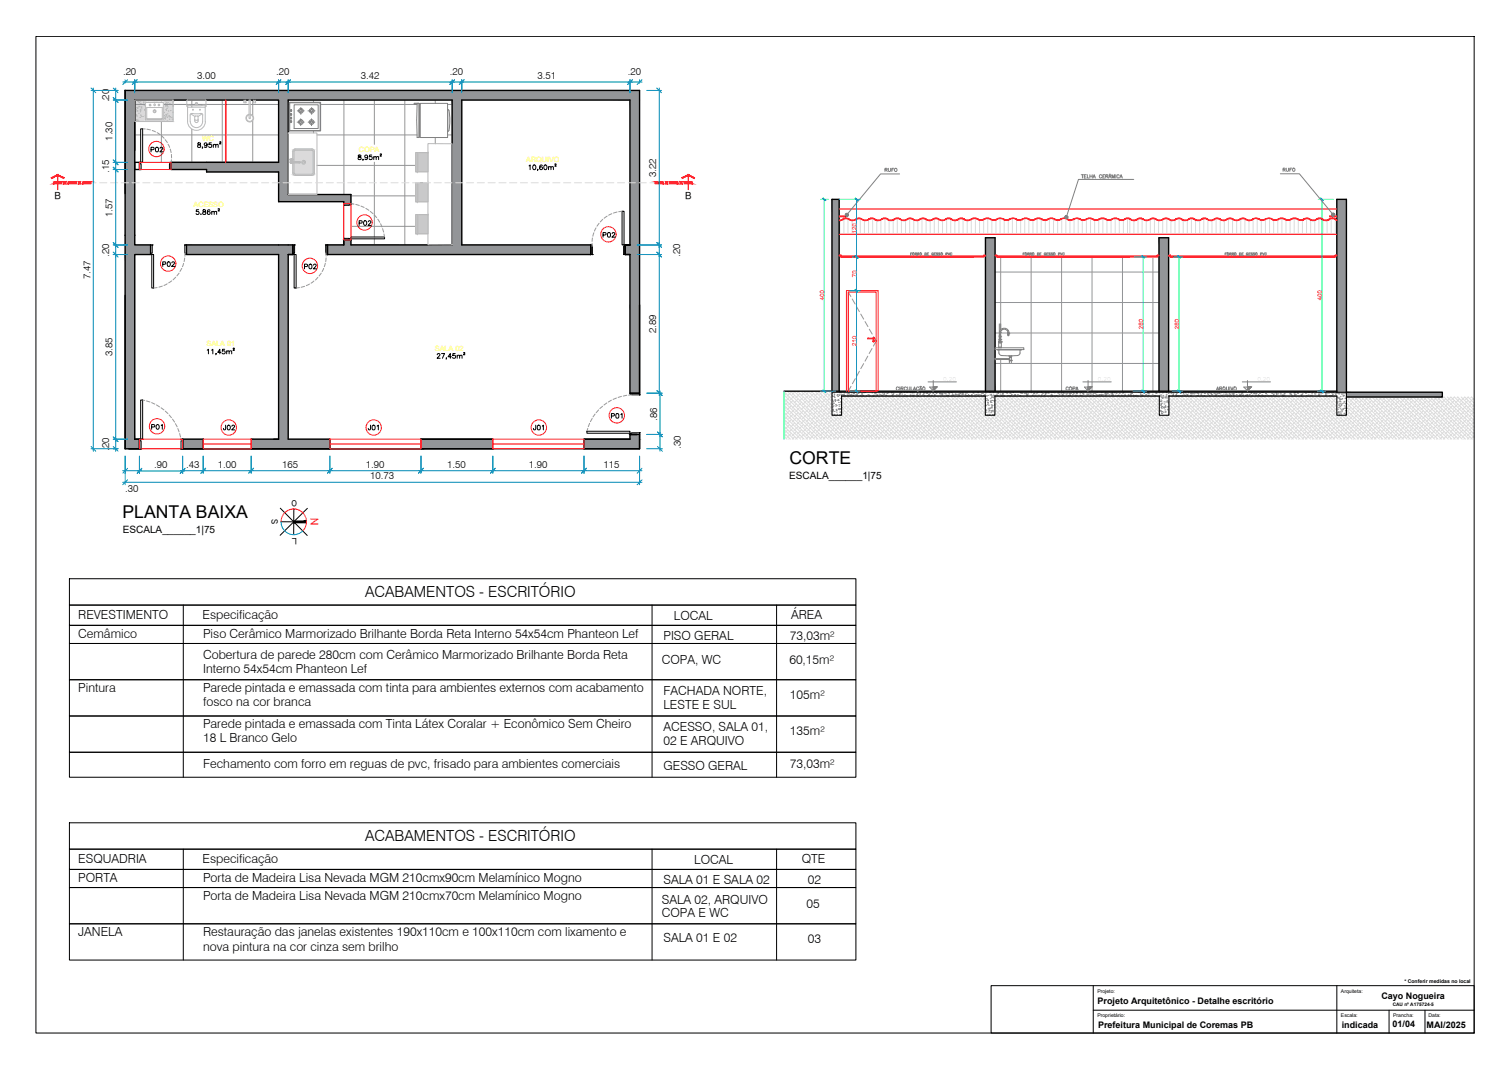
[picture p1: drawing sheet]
<svg xmlns="http://www.w3.org/2000/svg" width="420mm" height="297mm" viewBox="0 0 420 297" stroke-linecap="round" stroke-linejoin="round" font-family="sans-serif">
<defs><g id="words">
<g font-size="4.9">
<text x="219.5" y="128.8">CORTE</text>
<text x="34.1" y="144">PLANTA BAIXA</text>
</g>
<g font-size="4.4">
<text x="40.9" y="43.4">P02</text>
<text x="98.8" y="63.9">P02</text>
<text x="168.6" y="117.5">P01</text>
<text x="40.9" y="120.6">P01</text>
<text x="61" y="120.6">J02</text>
<text x="101.2" y="120.6">J01</text>
<text x="147.1" y="120.6">J01</text>
</g>
<g font-size="4.2">
<text x="101.6" y="165.9">ACABAMENTOS - ESCRITÓRIO</text>
<text x="101.6" y="233.8">ACABAMENTOS - ESCRITÓRIO</text>
</g>
<g font-size="4">
<text x="166.5" y="67">P02</text>
<text x="44.1" y="75.1">P02</text>
<text x="83.6" y="75.8">P02</text>
</g>
<text font-size="3.5" fill="#808080" x="355.6" y="48.7">RUFO</text>
<g font-size="3.5">
<text x="21.8" y="171.9">REVESTIMENTO</text>
<text x="56.3" y="171.9">Especificação</text>
<text x="187.4" y="172.3">LOCAL</text>
<text x="220" y="172.1">ÁREA</text>
<text x="21.8" y="177.2">Cemâmico</text>
<text x="56.5" y="177.2">Piso Cerâmico Marmorizado Brilhante Borda Reta Interno 54x54cm Phanteon Lef</text>
<text x="184.5" y="177.7">PISO GERAL</text>
<text x="219.7" y="177.7">73,03m²</text>
<text x="56.5" y="183.1">Cobertura de parede 280cm com Cerâmico Marmorizado Brilhante Borda Reta</text>
<text x="184" y="184.5">COPA, WC</text>
<text x="219.5" y="184.4">60,15m²</text>
<text x="56.5" y="186.9">Interno 54x54cm Phanteon Lef</text>
<text x="21.8" y="192.3">Pintura</text>
<text x="56.5" y="192.3">Parede pintada e emassada com tinta para ambientes externos com acabamento</text>
<text x="56.5" y="196.1">fosco na cor branca</text>
<text x="184.5" y="197">LESTE E SUL</text>
<text x="184.5" y="193">FACHADA NORTE,</text>
<text x="219.7" y="194.3">105m²</text>
<text x="56.5" y="202.4">Parede pintada e emassada com Tinta Látex Coralar + Econômico Sem Cheiro</text>
<text x="184.5" y="203.1">ACESSO, SALA 01,</text>
<text x="56.5" y="206.1">18 L Branco Gelo</text>
<text x="184.5" y="207">02 E ARQUIVO</text>
<text x="219.7" y="204.3">135m²</text>
<text x="56.5" y="213.3">Fechamento com forro em reguas de pvc, frisado para ambientes comerciais</text>
<text x="184.5" y="213.9">GESSO GERAL</text>
<text x="219.7" y="213.5">73,03m²</text>
<text x="21.8" y="239.8">ESQUADRIA</text>
<text x="56.3" y="239.8">Especificação</text>
<text x="223" y="239.9">QTE</text>
<text x="21.8" y="245.1">PORTA</text>
<text x="56.5" y="245.1">Porta de Madeira Lisa Nevada MGM 210cmx90cm Melamínico Mogno</text>
<text x="184.5" y="245.6">SALA 01 E SALA 02</text>
<text x="193" y="240.1">LOCAL</text>
<text x="224.6" y="245.6">02</text>
<text x="56.5" y="250.1">Porta de Madeira Lisa Nevada MGM 210cmx70cm Melamínico Mogno</text>
<text x="184" y="251.2">SALA 02, ARQUIVO</text>
<text x="184" y="254.9">COPA E WC</text>
<text x="224.3" y="252.3">05</text>
<text x="21.8" y="260.2">JANELA</text>
<text x="56.5" y="260.2">Restauração das janelas existentes 190x110cm e 100x110cm com lixamento e</text>
<text x="184.5" y="261.7">SALA 01 E 02</text>
<text x="224.6" y="261.9">03</text>
<text x="56.5" y="264.4">nova pintura na cor cinza sem brilho</text>
</g>
<text font-size="3.2" fill="#ed1f24" x="86.4" y="143.9" transform="rotate(90 86.4 143.9)">N</text>
<g font-size="2.8">
<text x="34.2" y="20.9">.20</text>
<text x="54.9" y="22">3.00</text>
<text x="76.8" y="20.9">.20</text>
<text x="100.3" y="22">3.42</text>
<text x="125.1" y="20.9">.20</text>
<text x="149.4" y="22">3.51</text>
<text x="174.6" y="20.9">.20</text>
<text x="30.3" y="28.4" transform="rotate(-90 30.3 28.4)">.20</text>
<text x="31.3" y="39.1" transform="rotate(-90 31.3 39.1)">1.30</text>
<text x="30.3" y="48" transform="rotate(-90 30.3 48)">.15</text>
<text x="182.5" y="49.2" transform="rotate(-90 182.5 49.2)">3.22</text>
<text x="31.3" y="60.3" transform="rotate(-90 31.3 60.3)">1.57</text>
<text x="30.3" y="71.3" transform="rotate(-90 30.3 71.3)">.20</text>
<text x="189.1" y="71.3" transform="rotate(-90 189.1 71.3)">.20</text>
<text x="25.2" y="77.5" transform="rotate(-90 25.2 77.5)">7.47</text>
<text x="182.5" y="92.6" transform="rotate(-90 182.5 92.6)">2.89</text>
<text x="31.3" y="99" transform="rotate(-90 31.3 99)">3.85</text>
<text x="182.7" y="116.9" transform="rotate(-90 182.7 116.9)">.86</text>
<text x="30.3" y="125.3" transform="rotate(-90 30.3 125.3)">.20</text>
<text x="189.4" y="124.7" transform="rotate(-90 189.4 124.7)">.30</text>
<text x="42.8" y="130.1">.90</text>
<text x="51.7" y="130">.43</text>
<text x="60.5" y="130">1.00</text>
<text x="78.5" y="130">165</text>
<text x="101.7" y="130">1.90</text>
<text x="124.4" y="130">1.50</text>
<text x="147.1" y="130">1.90</text>
<text x="167.8" y="130">115</text>
<text x="34.8" y="136.7">.30</text>
<text x="102.9" y="133.2">10.73</text>
<text x="219.5" y="133">ESCALA______1|75</text>
<text x="34.1" y="148.2">ESCALA______1|75</text>
</g>
<g font-size="2.7">
<text x="15.2" y="55.4">B</text>
<text x="190.5" y="55.4">B</text>
</g>
<g font-size="2.6">
<text x="82.6" y="138.8" transform="rotate(-180 82.6 138.8)">O</text>
<text x="75.5" y="144.1" transform="rotate(90 75.5 144.1)">S</text>
<text x="82.5" y="149.5" transform="rotate(-180 82.5 149.5)">L</text>
</g>
<g font-size="2.5">
<text x="305.2" y="279.1">Projeto Arquitetônico - Detalhe escritório</text>
<text x="384.1" y="277.7">Cayo Nogueira</text>
<text x="305.4" y="285.5">Prefeitura Municipal de Coremas PB</text>
<text x="373.1" y="285.6">indicada</text>
<text x="387.2" y="285.3">01/04</text>
<text x="396.7" y="285.6">MAI/2025</text>
</g>
<g font-size="2" fill="#ff0">
<text x="56.2" y="39.2">WC</text>
<text x="99.8" y="42.3">COPA</text>
<text x="146.3" y="44.9">ARQUIVO</text>
<text x="53.8" y="57.4">ACESSO</text>
<text x="57.4" y="96">SALA 01</text>
<text x="120.9" y="97.5">SALA 02</text>
</g>
<g font-size="1.4" fill="#808080">
<text x="262.3" y="105.8">0.20</text>
<text x="305.3" y="105.8">0.20</text>
<text x="349.6" y="105.8">0.20</text>
</g>
<g font-size="1.4">
<text x="305.1" y="275.8">Projeto:</text>
<text x="372.9" y="275.8">Arquiteta:</text>
<text x="390.5" y="273">* Conferir medidas no local</text>
<text x="305.1" y="282.7">Proprietário:</text>
<text x="372.9" y="282.6">Escala:</text>
<text x="387.4" y="282.6">Prancha:</text>
<text x="397.2" y="282.6">Data:</text>
</g>
<text font-size="1.3" x="387.3" y="279.5">CAU nº A175724-5</text>
</g></defs>
<!-- layer: ARQ-hatch san -->
<g fill="#dbdbdb" stroke="#dbdbdb" stroke-width=".28">
<path d="M82.1 41.4h4.8zM82 41.4h4.9z"/>
<path d="M82 41.4l5 .1zM81.8 41.5h5.2z"/>
<path d="M81.8 41.5h5.3zM81.7 41.5h5.4z"/>
<path d="M81.7 41.5l5.5 .1zM81.6 41.6h5.6z"/>
<path d="M81.6 41.6l5.6 .1zM81.6 41.6l5.6 .1z"/>
<path d="M81.5 41.7l5.8 .1zM81.5 41.7l5.8 .1z"/>
<path d="M81.5 41.8l5.9 .1zM81.5 41.8l5.9 .1z"/>
<path d="M81.4 41.9l6 .1zM81.4 41.9l6 .1z"/>
<path d="M81.4 42l6 .1zM81.4 42l6 .1z"/>
<path d="M81.4 42.1l6 6v-6zM81.4 42.1l6 6h-6z"/>
<path d="M81.4 48.1h6zM81.4 48.1l6 .1z"/>
<path d="M81.4 48.2l6 .1zM81.4 48.2l6 .1z"/>
<path d="M81.4 48.3h6zM81.4 48.3l5.9 .1z"/>
<path d="M81.5 48.4h5.8zM81.5 48.4l5.7 .1z"/>
<path d="M81.5 48.5h5.7zM81.5 48.5l5.7 .1z"/>
<path d="M81.6 48.6h5.6zM81.6 48.6l5.5 .1z"/>
<path d="M81.7 48.7h5.4zM81.7 48.7h5.3z"/>
<path d="M81.8 48.7h5.2zM81.8 48.7l5.1 .1z"/>
<path d="M82 48.8h4.9zM82 48.8h4.7z"/>
</g>
<!-- layer: ARQ-SAN -->
<path d="M37.5 27.8l10.6 6v-6zM37.5 27.8l10.6 6h-10.6z" fill="#dbdbdb" stroke="#dbdbdb" stroke-width=".28"/>
<g fill="none" stroke="#bababa" stroke-width=".28">
<path d="M37.5 27.8h10.6v6h-10.6zM37.5 33.8h.2M37.8 31.9h.2l-.1 .2zM37.9 33.4l.2-.1v.3zM38 29.9l.4-.1-.1 .4zM38.1 30.8l.2-.1v.2zM38.3 28.2l.3-.1-.1 .2zM38.4 33.4h.1M38.5 31.5h.1M38.5 29.5h.1M38.9 28.1h.1M38.9 32.7h.1"/>
<path d="M38.9 30.7h.1M39 28.8h.1M39.2 30.3h.1M39.2 29.7h.3l-.1 .2zM39.6 32.4h.1M40 29.4h.1M40.3 32.2h.1M40.4 30.3h.1M40.4 31.5h.1M40.4 32.8h.2l-.1 .2zM40.5 28.3h.1M40.5 28.5v4.9"/>
<path d="M40.5 28.5h4.9v4.9h-4.9M40.5 28.5h.1M40.5 33.4h.1M40.6 32.9l.3-.1-.1 .2zM40.8 33.6h.1M40.8 33l.1 .1M40.9 30.3l.2-.1v.3zM40.9 29.9h4.1M40.9 29.8l-.1 3.2M41.2 27.8h.1M41.3 27.8h.1M41.3 28h.1"/>
<path d="M41.5 33.3h.4v.3l-.3-.3M41.7 30.1h.1M41.7 29.4h.1M41.9 30.6h.2l-.1 .2zM42 32.2h.1M42.2 32.9h.1M42.2 29.4h.3v.3zM42.2 31h.1M42.3 29h.1M42.7 32.2h.1M42.8 30.2h.1M42.8 28.3h.1"/>
<path d="M43.1 33.8v-.2l.1 .2M43.3 32.4l.3-.1v.2zM43.3 28.4l.3 .1-.1 .1zM43.5 28.1h.1M43.6 29.7h.2v.3zM43.9 30.3h.1M44 33.6h.1M44.1 31.7h.1M44.2 29.7h.1M44.2 32.4h.1M44.3 27.8h.1M44.5 31.4l.2 .1-.1 .2z"/>
<path d="M44.7 29.4h.1M45 31.5h.1M45.1 29.8v3.3h-4.2l4.2-.1M45.4 33.6h.1M45.7 32.8h.4l-.1 .3M45.7 32.8l.3 .3M45.9 28h.1M46 32.4h.1M46 29.3l.2 .1-.1 .1zM46.1 30.5h.1M46.1 31.9l.2-.1v.2zM46.1 28.5h.1"/>
<path d="M46.3 30.1h.1M46.3 29.2h.3l-.1 .2zM46.4 33.6h.1M46.5 31.7h.1M46.5 29.7h.1M46.6 28.5h.1M46.6 29.2l.1-.3h-.4l.3 .3M46.7 32.2h.1M47.2 32.3l.2 .1-.1 .2zM47.8 33.1h.1M47.9 31.2h.1M47.9 28.6h.1"/>
<path d="M48 29.2h.1M48 29.5h.1M48.1 28.1h.1M51.9 28v1.4M52 29.4l.3 .3M52.2 27.8h4.9M52.2 29.7v4.1M52.2 27.8l-.2 .1M52.3 29.8h4.6M52.4 29.2l-.3 .4M53 31.7l1.1 .6M53.4 31.5l-.5 .3v2"/>
<path d="M54.1 33.2l.1 .1M55 33.3h-.8M55.1 32.5v1.1M55.1 33.2l-.1 .1M55.1 32.4l-.2-.2-.7 .1-.1 1.3a.49 .49 0 0 0 .5 .5 .49 .49 0 0 0 .5-.5M55.8 31.5h-2.4M55.8 31.5l.4 .1 .2 .4-.1 1.8M56.2 31.7l-1.1 .6M56.3 33.7a1.71 1.71 0 0 1-1.7 1.8 1.71 1.71 0 0 1-1.7-1.8M56.8 29.2l-1.9 .2-2.5-.2M56.9 29.2l.3 .4M57.1 29.7v4.1"/>
<path d="M57.1 27.8l.2 .1v1.5M57.1 33.7a2.48 2.48 0 0 1-2.5 2.5 2.48 2.48 0 0 1-2.4-2.5M57.3 29.4l-.3 .3M67.8 28h.6v.6h-.6zM67.9 27.8v.2M68.3 27.8v.2M69.3 31.9a.91 .91 0 0 0-.6 1.4 .91 .91 0 0 0 1.5 0 .91 .91 0 0 0-.6-1.4M69.3 31.7a1.08 1.08 0 0 0-.8 1.7 1.08 1.08 0 0 0 1.9 0 1.08 1.08 0 0 0-.8-1.7M69.3 32.8l.1 .2 .2-.2v-5h-.3v5M70.5 28h.5l.1 .6h-.7zM70.6 27.8v.2M71 27.8v.2"/>
<path d="M80.1 36.9h8v17.1h-8zM80.8 44.9h.4a.22 .22 0 0 0-.4 0 .22 .22 0 0 0 0 .3 .22 .22 0 0 0 .4 0l-.3 .1zM80.8 44.6h.1M80.8 44.6l.1 .6M80.8 44.6h.3l.1 .3M80.8 44.7a.36 .36 0 0 0 0 .6 .36 .36 0 0 0 .5-.1M80.9 44.6h.1M80.9 45h.1M80.9 45.1h.1M80.9 45.2h.1M80.9 45.1l.1 .1M80.9 44.4h.1"/>
<path d="M80.9 44.4v.2M80.9 44.3h.1M80.9 44.9h.4M80.9 44.9h.1M80.9 44.9v.1M81 44.2h.1M81 45.2h.1M81 44.9l-.1 .2M81 44.9h.1M81 44.4h.1M81 44.3h.1M81 45.2h.2"/>
<path d="M81 44.3h-.5M81 44.3v.3M81 44.3v.1M81 44.2v.2M81 44.2h-.1M81.1 44.3h-.1M81.1 44.3h.1M81.1 44.3h.3h-.9l.4 .1M81.1 44.4v.2M81.1 44.4h.3M81.1 44.9h.1M81.1 44.9l-.3 .1 .1 .3 .2-.1"/>
<path d="M81.2 45.2h.1M81.2 44.9h-.3l-.2 .1 .1 .3 .4-.1M81.2 44.7l.1 .2M81.3 44.9h.1M81.3 44.9l2 .2M81.4 42.1v6M81.4 42.1l.2-.5 .5-.2h4.7l.4 .2 .2 .5M81.4 48.1l.2 .4 .5 .2 4.6 .1 .5-.3 .2-.4M81.7 42.1v6M81.8 42.1l.3-.3h4.7l.3 .3M81.8 48.1l.3 .3h4.6l.4-.3M83.2 44.9v.3h-2"/>
<path d="M83.2 45.2h.1M83.3 45.1h.1M83.3 45.1l-.1 .1M87.1 42.1v6M87.4 42.1v6"/>
<circle cx="41.7" cy="29.1" r=".22"/>
<circle cx="43" cy="30.9" r=".28"/>
<circle cx="43" cy="30.9" r=".4"/>
<circle cx="43" cy="29.1" r=".23"/>
<circle cx="44.2" cy="29.2" r=".21"/>
<circle cx="53.7" cy="30.5" r=".11"/>
<circle cx="54.6" cy="28.8" r=".23"/>
<circle cx="54.6" cy="28.8" r=".32"/>
<circle cx="55.6" cy="30.5" r=".11"/>
<circle cx="84.4" cy="45.1" r=".53"/>
<circle cx="84.4" cy="45.1" r=".28"/>
</g>
<g fill="#bababa" stroke="#bababa" stroke-width=".28">
<path d="M38 32.2h.2z"/>
<path d="M37.7 30.4h.2z"/>
<path d="M38.9 30.4h.2z"/>
<path d="M37.5 28.5h.1z"/>
<path d="M42.9 32.3v.2z"/>
<path d="M41.4 30.4v.2z"/>
<path d="M44.1 32.5h.1z"/>
<path d="M42.6 30.6h.2z"/>
<path d="M41.2 28.5v.2z"/>
<path d="M45.3 32.5h.2z"/>
<path d="M46.5 32.6h.2z"/>
<path d="M43.5 28.7h.2z"/>
<path d="M47.7 32.6h.2z"/>
<path d="M46.2 30.7h.2z"/>
<path d="M39.1 32h.1z"/>
<path d="M38.8 29.7h.1z"/>
<path d="M39.9 28.3h.2z"/>
<path d="M41.4 29.3h.1z"/>
<path d="M41.2 28.4h.2z"/>
<path d="M42.7 29.3h.1z"/>
<path d="M42.6 27.9v.2z"/>
<path d="M44.2 31.2h.2z"/>
<path d="M44.1 30.3h.2z"/>
<path d="M44 28.8v.2z"/>
<path d="M45.7 32.2h.1z"/>
<path d="M45.6 31.3h.1z"/>
<path d="M45.5 29.8v.2z"/>
<path d="M47.1 33.1h.2z"/>
<path d="M47 32.2h.2z"/>
<path d="M46.8 30.8h.2z"/>
<circle cx="39.3" cy="32.3" r=".07"/>
<circle cx="40.5" cy="32.3" r=".07"/>
<circle cx="40.2" cy="30.5" r=".07"/>
<circle cx="38.8" cy="28.5" r=".07"/>
<circle cx="43.9" cy="30.6" r=".07"/>
<circle cx="42.4" cy="28.7" r=".07"/>
<circle cx="45.1" cy="30.6" r=".07"/>
<circle cx="44.8" cy="28.8" r=".07"/>
<circle cx="47.5" cy="30.7" r=".07"/>
<circle cx="46.1" cy="28.8" r=".07"/>
<circle cx="37.7" cy="31" r=".07"/>
<circle cx="37.6" cy="30.1" r=".07"/>
<circle cx="39.1" cy="31" r=".07"/>
<circle cx="40.6" cy="32.9" r=".07"/>
<circle cx="40.5" cy="32" r=".07"/>
<circle cx="40.3" cy="30.6" r=".07"/>
<circle cx="41.9" cy="33" r=".07"/>
<circle cx="41.8" cy="31.6" r=".07"/>
<circle cx="43.2" cy="32.5" r=".07"/>
<circle cx="42.9" cy="30.2" r=".07"/>
<circle cx="44.6" cy="33.5" r=".07"/>
</g>
<!-- layer: 0 -->
<g fill="#939598" stroke="#939598" stroke-width=".28">
<path d="M47.6 47.1h9.8z"/>
<path d="M95.6 56h2v.6z"/>
<path d="M91.1 68.5v.9z"/>
<path d="M164.3 68.5v.9z"/>
<path d="M91.1 69.4v.8z"/>
<path d="M50.8 124.7h5.7z"/>
<path d="M37.5 25.1l140.3 2.7v-2.7zM37.5 25.1l140.3 2.7h-140.3z"/>
<path d="M77.5 27.8l2.6 9.1v-9.1zM77.5 27.8l2.6 9.1h-2.6z"/>
<path d="M77.5 36.9l2.6 8.2v-8.2zM77.5 36.9l2.6 8.2h-2.6z"/>
<path d="M57.4 45.1h22.7zM47.6 45.1h32.5z"/>
<path d="M47.6 45.1l32.5 2v-2zM47.6 45.1l32.5 2h-32.5z"/>
<path d="M57.4 47.1h22.7zM57.4 47.1h22.7z"/>
<path d="M57.4 47.1l22.7 .7v-.7zM57.4 47.1l22.7 .7h-22.7z"/>
<path d="M77.5 47.8l2.6 6.2v-6.2zM77.5 47.8l2.6 6.2h-2.6z"/>
<path d="M77.5 54l20.1 2v-2zM77.5 54l20.1 2h-20.1z"/>
<path d="M95.6 56.6h2zM95.6 56l2 .6h-2z"/>
<path d="M175.2 27.8l2.6 40.3v-40.3zM175.2 27.8l2.6 40.3h-2.6z"/>
<path d="M125.7 27.8l2.7 40.3v-40.3zM125.7 27.8l2.7 40.3h-2.7z"/>
<path d="M95.6 66.7l2 1.4v-1.4zM95.6 66.7l2 1.4h-2z"/>
<path d="M164.3 68.1l.3 .4v-.4zM164.3 68.1l.3 .4h-.3z"/>
<path d="M164.3 68.1v.4zM164.3 68.1v.4z"/>
<path d="M91.1 68.1l73.2 .4v-.4zM91.1 68.1l73.2 .4h-73.2z"/>
<path d="M91.1 68.1v.4zM91.1 68.1v.4z"/>
<path d="M90.6 68.1l.5 .4v-.4zM90.6 68.1l.5 .4h-.5z"/>
<path d="M164.3 68.5l.4 .9v-.9zM164.3 68.5l.4 .9h-.4z"/>
<path d="M91.1 68.5l73.2 .9v-.9zM91.1 68.5l73.2 .9h-73.2z"/>
<path d="M90.6 68.5l.5 .9v-.9zM90.6 68.5l.5 .9h-.5z"/>
<path d="M164.3 69.4v.8zM164.3 69.4l.4 .8h-.4zM164.3 69.4l.4 .8v-.8z"/>
<path d="M91.1 69.4l73.2 .8v-.8zM91.1 69.4l73.2 .8h-73.2z"/>
<path d="M90.6 69.4l.5 .8v-.8zM90.6 69.4l.5 .8h-.5z"/>
<path d="M164.3 70.2v.5zM164.3 70.2v.5z"/>
<path d="M91.1 70.2l73.2 .5v-.5zM91.1 70.2l73.2 .5h-73.2z"/>
<path d="M91.1 70.2v.5zM91.1 70.2v.5z"/>
<path d="M90.7 70.2l.4 .5v-.5zM90.7 70.2l.4 .5h-.4z"/>
<path d="M164.3 70.2l.4 .5v-.5zM164.3 70.2l.4 .5h-.4z"/>
<path d="M173.9 68.1l3.9 2.6v-2.6zM173.9 68.1l3.9 2.6h-3.9z"/>
<path d="M175.2 70.7l2.6 14v-14zM175.2 70.7l2.6 14h-2.6z"/>
<path d="M175.2 84.7l2.6 24.5v-24.5zM175.2 84.7l2.6 24.5h-2.6z"/>
<path d="M175.2 109.2h1.5zM175.2 109.2h2.6z"/>
<path d="M175.4 109.2h1.1zM175.4 109.2h1.1z"/>
<path d="M34.8 65.4l2.7 2.7v-2.7zM34.8 65.4l2.7 2.7h-2.7z"/>
<path d="M51.9 68.1l29.5 2.6v-2.6zM51.9 68.1l29.5 2.6h-29.5z"/>
<path d="M34.8 68.1l7.1 2.6v-2.6zM34.8 68.1l7.1 2.6h-7.1z"/>
<path d="M175.2 120.7l2.6 1.3v-1.3zM175.2 120.7l2.6 1.3h-2.6z"/>
<path d="M77.5 70.7l2.6 51.3v-51.3zM77.5 70.7l2.6 51.3h-2.6z"/>
<path d="M34.8 70.7l2.7 51.3v-51.3zM34.8 70.7l2.7 51.3h-2.7z"/>
<path d="M162.4 122l15.4 2.7v-2.7zM162.4 122l15.4 2.7h-15.4z"/>
<path d="M117.1 122l19.9 2.7v-2.7zM117.1 122l19.9 2.7h-19.9z"/>
<path d="M69.8 122l21.9 2.7v-2.7zM69.8 122l21.9 2.7h-21.9z"/>
<path d="M50.8 122l5.7 2.7v-2.7zM50.8 122l5.7 2.7h-5.7z"/>
<path d="M34.8 122l4 2.7v-2.7zM34.8 122l4 2.7h-4z"/>
<path d="M34.8 25.1l2.7 2.7v-2.7zM34.8 25.1l2.7 2.7h-2.7z"/>
<path d="M34.8 27.8l2.7 23v-23zM34.8 27.8l2.7 23h-2.7z"/>
<path d="M34.8 50.8l2.7 14.6v-14.6zM34.8 50.8l2.7 14.6h-2.7z"/>
<path d="M322.3 66.1l2.7 42.6v-42.6zM322.3 66.1l2.7 42.6h-2.7z"/>
<path d="M274 66.1l2.7 42.6v-42.6zM274 66.1l2.7 42.6h-2.7z"/>
<path d="M231.4 55.4l1.9 53.3v-53.3zM231.4 55.4l1.9 53.3h-1.9z"/>
<path d="M371.7 55.4l2.7 53.6v-53.6zM371.7 55.4l2.7 53.6h-2.7z"/>
<path d="M374.4 109l26.7 1.3v-1.3zM374.4 109l26.7 1.3h-26.7z"/>
</g>
<!-- layer: KIRYA - PISO -->
<g fill="none" stroke="#939598" stroke-width=".28">
<path d="M37.5 29h3M37.5 37.5h1.6M39.7 37.5h37.8M44.9 27.8v.7M44.9 33.4v11.8M45.4 29h9M53.3 27.8v2M53.3 35.9v9.2M54.5 29h.2M54.9 29h14.4M61.8 27.8v17.3M69.6 29h7.9"/>
<path d="M70.3 27.8v4.3M70.3 33.6v11.5M80.1 29h.3M87.2 27.8v.6M87.2 36.4v.5M88.1 37.5h27.9M89.2 29h26.8M95.6 27.8v26.2M104.1 27.8v12.3M112.6 27.8v40.3M121 27.8v.9M121 38.2v1.7"/>
<path d="M124.5 29h1.2M124.5 37.5h1.2M48.9 46h.1M88.1 46h27.5M97.6 54.4h18M104.1 45.1v20.8M97.6 62.9h18M104.1 66.4v1.7M121 68v.1M276.7 75.6h45.6M278.3 71.4v20.2M286.7 71.4v37.3"/>
<path d="M295.2 71.4v37.3M303.7 71.4v37.3M312.1 71.4v37.3M320.6 71.4v37.3M276.7 84.1h45.6M276.7 92.5h1.1M278.3 93.6v.8M278.3 92.5h44M278.3 99.9v8.8M276.7 101h45.6"/>
</g>
<!-- layer: ARQ-PAR -->
<g fill="none" stroke="#000" stroke-width=".38">
<path d="M37.5 27.8v14M38.8 45.2v1.9M39.7 45.1h-2.2v2h1.7M47.6 45.1h29.9v-17.3h-40v40.3h4.4v2.6h-4.4v51.3M47.6 47.1h9.8v.7h20.1v8.2h18.1v.6h2v-2.6h-17.5v-26.2h45.6v40.3h-28.1v-1.4M80.1 70.7v51.3h11.6v2.7M81.4 68.1h-29.5v2.6h25.6v51.3h-7.7M81.4 68.1v2.6h-1.3M95.6 68.1h-4.5v2.6h73.2v-2.6h-35.9v-40.3h46.8v40.3M97.6 66.7h-2v1.4M173.9 68.1v2.6v-2.6h1.3zM173.9 68.1h1.3"/>
<path d="M175.2 68.1h-1.3v2.6h1.3v38.5h2.6M177.8 109.7v-84.6h-143v99.6h4.4M218 108.7h153.7M231.4 108.7v-53.3h1.9v53.3M234 110.1h40M274 108.7v-42.6h2.7v42.6M276.6 110.1h45.8M322.3 108.7v-42.6h2.7v42.6M325 110.1h46.7M371.7 109v-53.6h2.7v53.6h26.7v1.3h-26.7M37.5 122h1.3v2.7v-2.7zM50.8 124.7v-2.7h5.7v2.7"/>
<path d="M117.1 122h19.9M162.4 122h12.8v-1.3h2.6v4h-15.4zM162.4 122h12.8M175.2 120.7h2M177.8 120.3v4.4h-127.5h86.7"/>
</g>
<!-- layer: 0 -->
<path d="M95.6 66.7h2M175.2 120.7h2" fill="none" stroke="#000" stroke-width=".28"/>
<!-- layer: ARQ-POR -->
<g fill="none" stroke="#000" stroke-width=".28">
<path d="M39.1 35.8h.6v9.3h-.6zM38.8 45.1h.3l.1 .5v1.5h-.4zM39.2 47.1h.1M47.1 47.1h.1M47.2 45.1h.4v2h-.5zM95.6 57.1h.1M95.6 56.6h2v.3l-2 .2zM173 58.7h.5v9.4h-.5zM41.9 68.1h.4l-.1 2.6h-.3zM42.2 70.7h.5v9.3h-.5zM42.3 68.1h.1M51.4 68.1h.1"/>
<path d="M51.4 68.1h.5v2.6h-.4l-.1-.5zM81.4 68.1h.5l-.1 2.6h-.4zM81.8 70.7h.5v9.3h-.5zM81.9 68.1h.1M90.6 68.1h.1M90.6 68.1h.5v2.6h-.4l-.1-.5zM95.6 66.2h.1M95.6 66.2h1.5l.5 .2v.3h-2zM97.6 65.9h9.3v.5h-9.3zM164.3 68.1h.3l.1 .4v2.2h-.4zM164.7 70.7h.1M173.4 70.7h.1"/>
<path d="M173.5 68.1h.4v2.6h-.5zM39.1 111.2h.6v10.8h-.6zM163.2 119.8h12v.6h-12zM175.2 109.2h2.6v.5h-2.2l-.4-.1zM177.8 109.7h.1M38.8 122h.3l.1 .5v2.2h-.4zM39.2 124.7h.1M50.3 124.7h.1M50.5 122h.3v2.7h-.5zM175.2 120.4l2.6-.1v.4h-2.6zM177.8 120.3h.1"/>
</g>
<g fill="none" stroke="#989898" stroke-width=".28">
<path d="M39.7 35.8h.7M40.9 35.9l.9 .2M42.3 36.3l.9 .3M43.7 36.9l.8 .5M44.9 37.7l.7 .7M47.7 44.4l-.1 .7M97.6 56.6l.8 .1M98.9 56.8l1 .3M100.4 57.3l.9 .3M101.7 57.9l.9 .5M103 58.7l.7 .7M170.1 59.4l-.9 .4"/>
<path d="M171.6 58.9l-1 .3M173 58.7l-1 .1M43.7 79.9l-1 .1M45.1 79.5l-.9 .3M46.5 78.9l-.9 .4M47.8 78l-.9 .6M48.9 77l-.8 .8M49.8 75.9l-.6 .8M51.1 73.2l-.4 .9M51.4 71.7l-.2 1M51.5 70.2l-.1 1M83.3 79.9l-1 .1"/>
<path d="M84.7 79.6l-1 .2M86.1 78.9l-.9 .5M87.3 78.1l-.8 .6M88.4 77.1l-.7 .7M90.5 73.1l-.3 1M90.6 70.2l.1 .9M90.7 71.7l-.1 1M105.8 62.2l.4 .9M106.4 63.5l.3 1M106.8 65l.1 .9M164.6 67.6v.9M164.7 66.1l-.1 1"/>
<path d="M165.1 64.7l-.3 .9M166.6 62l-.6 .9M167.6 60.9l-.7 .8M168.8 60.1l-.8 .5M39.7 111.2l.6 .1M40.7 111.4l1 .3M42.2 111.9l.9 .4M43.5 112.5l.9 .6M44.8 113.3l.8 .6M46 114.2l.7 .7M47 115.3l.7 .8M48 116.4l.6 .9"/>
<path d="M48.8 117.7l.4 .9M49.4 119.1l.4 .9M163.4 119l-.2 .8M164 117.6l-.4 1M164.7 116.3l-.5 .9M165.5 115l-.6 .9M166.5 113.9l-.7 .8M167.6 112.9l-.8 .6M168.7 112l-.8 .6M170 111.2l-.8 .5M171.4 110.6l-.9 .4M172.8 110.1l-.9 .3"/>
<path d="M174.3 109.8l-1 .3M175.6 109.7l-.8 .1M50 120.5l.2 .9M50.3 121.9l.1 .6"/>
</g>
<!-- layer: ARQ-hatch san -->
<g fill="#fff" stroke="#fff" stroke-width=".28">
<path d="M40.5 28.5h4.9zM40.5 28.5h4.9zM40.5 28.5h4.9zM40.5 28.5h4.9zM40.5 28.5h4.9zM40.5 28.5h4.9zM40.5 28.5h4.9zM40.5 28.5h4.9zM40.5 28.5h4.9zM40.5 28.5h4.9z"/>
<path d="M40.5 28.5h4.9zM40.5 28.5h4.9zM40.5 28.5h4.9zM40.5 28.5h4.9zM40.5 28.5h4.9zM40.5 28.5h4.9zM40.5 28.5h4.9zM40.5 28.5h4.9zM40.5 28.5h4.9zM40.5 28.5h4.9z"/>
<path d="M40.5 28.5h4.9zM40.5 28.5h4.9zM40.5 28.5h4.9zM40.5 28.5h4.9zM40.5 28.5h4.9zM40.5 28.5h4.9zM40.5 28.5h4.9zM40.5 28.5h4.9zM40.5 28.5h4.9zM40.5 28.5h4.9zM40.5 28.5h4.9zM40.5 28.5h4.9zM40.5 28.5h4.9zM40.5 28.5h4.9z"/>
<path d="M40.5 28.5h4.9l-4.9 4.9zM40.5 33.4h4.9v-4.9zM40.5 33.4h4.9zM40.5 33.4h4.9zM40.5 33.4h4.9zM40.5 33.4h4.9zM40.5 33.4h4.9zM40.5 33.4h4.9zM40.5 33.4h4.9zM40.5 33.4h4.9zM40.5 33.4h4.9zM40.5 33.4h4.9zM40.5 33.4h4.9zM40.5 33.4h4.9z"/>
<path d="M40.5 33.4h4.9zM40.5 33.4h4.9zM40.5 33.4h4.9zM40.5 33.4h4.9zM40.5 33.4h4.9zM40.5 33.4h4.9zM40.5 33.4h4.9zM40.5 33.4h4.9zM40.5 33.4h4.9zM40.5 33.4h4.9zM40.5 33.4h4.9z"/>
<path d="M40.5 33.4h4.9zM40.5 33.4h4.9zM40.5 33.4h4.9zM40.5 33.4h4.9zM40.5 33.4h4.9zM40.5 33.4h4.9zM40.5 33.4h4.9zM40.5 33.4h4.9zM40.5 33.4h4.9z"/>
</g>
<!-- layer: ARQ-PIS -->
<path d="M62.7 27.8v17.3M62.8 27.8v17.3" fill="none" stroke="#f00" stroke-width=".28"/>
<!-- layer: AL_HACHURA -->
<path d="M116.5 28.9v9.2M116.7 28.9v9.2M124.5 30.5v6M124.7 30.5v6M124.8 30.6v5.7M124.9 31.5v3.9" fill="none" stroke="#dcdcdc" stroke-width=".28"/>
<!-- layer: AL_WC-COZ-AS -->
<g fill="none" stroke="#808080" stroke-width=".28">
<path d="M80.4 28.4h8.8v8h-8.8zM80.6 28.6h8.4v7.7h-8.4zM80.8 32.6l.2 .1-.1 .3zM80.8 31.6h.2l-.1 .4zM80.8 33.6h.2l-.1 .4zM80.8 30.6h.2l-.1 .4zM80.9 33.1h.1M80.9 32.6h.1M80.9 31.6h.1M80.9 32.1h.1M80.9 33.6h.1M80.9 34.1h.1"/>
<path d="M80.9 31h.1M80.9 30.6l.2 .1-.1 .3M81 32.6l.1 .2-.1 .2M81 31.6l.1 .2-.1 .2M81 33.6l.1 .2-.1 .2M81.8 29.1h6.7v6.6h-6.7zM82.6 33.9h.8M82.7 30.8h.7M83.6 33v.7M83.6 34.1v.8M83.7 29.9v.7M83.7 31v.8"/>
<path d="M83.8 30.8h.8M83.9 33.9h.7M85.6 30.8h.8M85.7 33.9h.7M86.6 33v.7M86.6 34.1v.8M86.7 29.9v.7M86.7 31v.8M86.8 33.9h.7M86.9 30.8h.7M116 28.7h.5v9.5h-.5zM116.5 28.7h-1.4v.3h.9"/>
<path d="M116.5 28.9h.3v9.2h-.3zM116.8 28.7h7.7v9.5h-7.7zM124.5 30.5l.3 .2M124.8 36.3l-.3 .2M124.8 30.6a15.3 15.3 0 0 1 0 5.7M276.7 99.6l.1 .4zM276.7 96.6h8v.5h-8zM276.8 99.6h3.8M276.8 99.9h3.8M277.4 97.1h6.6M277.7 97.2h.1M277.7 94.9l.2 .2"/>
<path d="M277.7 94.9h.1M277.7 95.1h.1M277.7 95.2h.3M277.7 97.3v.8M277.7 94.9h.2M277.8 94.9h.1M277.8 98.1l.4 .6 2.3 .2M277.8 94.3h.1M277.8 93.6h.1M277.8 93.3h.1M277.9 95.2h.1M277.9 94.9h.1"/>
<path d="M277.9 95.2v-.3h.4v.3M277.9 93.6h.1M277.9 94.9h.4M277.9 90l-.1 3.6M277.9 92.4l.5-.9 1.1-.3 .7 .4 .3 .8M277.9 93.6v.7M277.9 92.4h.3M277.9 92.4v2.5M277.9 94.3l-.1 .6M278 95.2h.1M278 95.2h-.1M278 95.2h.2"/>
<path d="M278.2 95.2h.1M278.2 95.2h.2v1.4h-.7v-.1h.7M278.2 95.2h-.5v1.3M278.2 92.4h.1M278.2 92.4l.4-.8 .8-.1 .7 .4 .1 .5M278.2 92.4v2.5M278.2 93.6h.1M278.2 93.3h.1M278.2 94.9h.2M278.2 94.3h.1M278.3 95.2h.1M278.3 95.2h-.3h.3"/>
<path d="M278.3 94.9h.1M278.3 93.6h.1M278.3 90v1.6M278.3 92.1v1.5M278.3 94.3h.1M278.3 94.3v.6M278.4 94.9l-.1 .2M278.4 94.9h.1M278.4 95.1h.1M278.4 95.2h-.2M280.2 92.4v.3h.3M280.2 93.1h.3v.2h-.3z"/>
<path d="M280.2 93.1h.3M280.2 92.7h.3v.2h-.3zM280.2 92.4h.3M280.3 92.4h.1M280.3 92.7h.1M280.3 92.9v.1M280.5 92.9v.1M280.5 92.7h.1M280.5 98.9h.8M280.5 92.4v.3M280.6 99.6v.4M280.7 99.4v.8"/>
<path d="M280.8 99.3h.3M280.8 99h.3M280.8 99v.4h.3v-.4M280.8 99.3l-.1 .1M281.2 99.3v.8M283.7 97.2l-.1 1.1-.3 .4-2 .2M280.7 100.2h.1M280.7 100.1h.1M280.7 100.1h.5M281.2 100.2h-.5v.6M281.2 100.2h.1M281.2 100.1h.1"/>
<path d="M281.2 100.2v.6M281.3 100.1v.1"/>
<circle cx="83.6" cy="33.9" r=".36"/>
<circle cx="83.7" cy="30.8" r=".66"/>
<circle cx="83.7" cy="33.9" r=".66"/>
<circle cx="83.7" cy="30.8" r=".36"/>
<circle cx="86.6" cy="33.9" r=".66"/>
<circle cx="86.6" cy="33.9" r=".36"/>
<circle cx="86.7" cy="30.8" r=".66"/>
<circle cx="86.7" cy="30.8" r=".36"/>
</g>
<!-- layer: ARQ-MOB -->
<path d="M119 39.9h6.7v28.2l-6.7-.1zM115.6 42.4h3.4v5.3h-3.4zM115.6 42.4h.6v5.3h-.6zM115.6 50.7h3.4v5.4h-3.4zM115.6 50.7h.6v5.4h-.6zM115.6 59.6h3.4v5.4h-3.4zM115.6 59.6h.6v5.4h-.6z" fill="none" stroke="#bababa" stroke-width=".28"/>
<!-- layer: ARQ-hatch layout -->
<g fill="#c7c8ca" stroke="#c7c8ca" stroke-width=".28">
<path d="M119 42.4l-2.8 5.3h2.8zM116.2 42.4h2.8l-2.8 5.3z"/>
<path d="M116.2 42.4l-.6 5.3h.6zM115.6 42.4h.6l-.6 5.3z"/>
<path d="M119 50.7l-2.8 5.4h2.8zM116.2 50.7h2.8l-2.8 5.4z"/>
<path d="M116.2 50.7l-.6 5.4h.6zM115.6 50.7h.6l-.6 5.4z"/>
<path d="M119 59.6l-2.8 5.4h2.8zM116.2 59.6h2.8l-2.8 5.4z"/>
<path d="M116.2 59.6l-.6 5.4h.6zM115.6 59.6h.6l-.6 5.4z"/>
</g>
<!-- layer: ARQ-TEXTO-EQUIPO-50 -->
<g fill="none" stroke="#000" stroke-width=".28">
<path d="M55.1 39.7v.4a.52 .52 0 0 1 .6 .2 .52 .52 0 0 1 0 .6l-.7-.1v-.4l.8-.4-.1-.3zM58.8 39.7h-.6l-.1 .5a.45 .45 0 0 1 .7 0 .45 .45 0 0 1-.1 .7 .45 .45 0 0 1-.7-.2M61.1 39.5l.3-.1-.4 .6h.5M55.2 58.3h-.6v.5a.46 .46 0 0 1 .7 0 .46 .46 0 0 1-.1 .7 .46 .46 0 0 1-.7-.2M55.9 59.5h.1M56.3 40.9l-.1 .3M56.5 58.4v.3a.54 .54 0 0 1 .6 .2 .54 .54 0 0 1 0 .6l-.2 .1a.4 .4 0 0 1-.6-.3 .4 .4 0 0 1 .4-.5l.4-.1v-.3zM57.6 40.1a.41 .41 0 0 1-.6 .3 .41 .41 0 0 1-.1-.6 .41 .41 0 0 1 .6 .1l-.1 1-.5-.1M58.4 58.5l-.3-.2a.64 .64 0 0 0-.5 .7 .64 .64 0 0 0 .7 .5 .41 .41 0 0 0 0-.7 .41 .41 0 0 0-.6 .4M58.9 59l.6-.2 .1 .8M58.9 58.7v.9M59.3 40.4l.3-.3 .3 .1 .1 .8"/>
<path d="M59.3 40.1v.9M59.6 59l.6-.2v.8M60 40.4l.6-.2 .1 .8M60.6 58.1l.4-.1-.4 .6h.4M99.7 43.1v.4l.7 .4a.44 .44 0 0 1-.3 .5 .44 .44 0 0 1-.5-.3l.1-.4 .7-.3-.1-.3zM101 44.3l-.1 .3M102.2 43.5a.4 .4 0 0 1-.5 .4 .4 .4 0 0 1-.2-.6 .4 .4 0 0 1 .7 0v.5l-.2 .5-.5-.1M103.4 43.1h-.6l-.1 .5a.45 .45 0 0 1 .7 0 .45 .45 0 0 1-.1 .7 .45 .45 0 0 1-.6-.2M103.9 43.8l.7-.3v.9M103.9 43.5v.9M104.6 43.8l.6-.3 .1 .9M105.7 42.9l.3-.1-.3 .6h.4"/>
<path d="M147.1 46.1l.3-.3v1.3M148.3 45.9a.6 .6 0 0 1 .7 .6 .6 .6 0 0 1-.7 .6l-.2-.5zM149.6 47.1l-.2 .3M150.8 46l-.3-.2a.64 .64 0 0 0-.5 .7 .64 .64 0 0 0 .7 .6 .41 .41 0 0 0 0-.7 .41 .41 0 0 0-.6 .3M151.4 45.9a.6 .6 0 0 1 .7 .6 .6 .6 0 0 1-.7 .6l-.2-.5zM152.5 46.5l.6-.2 .1 .8M152.5 46.3v.8M153.2 46.5l.6-.2 .1 .8M154.3 45.7l.3-.2-.3 .7h.4M57.6 97.3l.4-.2v1.2M58.8 97.3l.4-.2v1.2M60.1 98.3l-.1 .3"/>
<path d="M61.5 97.9h-1l.6-.8v1.2M62.5 97.1h-.6l-.1 .5a.46 .46 0 0 1 .7 0 .46 .46 0 0 1-.1 .7 .46 .46 0 0 1-.6-.2M63 97.7l.7-.2v.8M63 97.5v.8M63.7 97.7l.6-.2 .1 .8M64.8 96.9l.1-.2 .3 .1-.4 .6h.4M121.6 98.6l.2-.4 .5 .2v.2l-.8 1h.9M122.8 98.2h.8l-.6 1.4M124.2 99.5l-.2 .3M125.5 99.1h-.9l.6-.9v1.4M126.6 98.2h-.7v.6a.45 .45 0 0 1 .7 0 .45 .45 0 0 1-.1 .7 .45 .45 0 0 1-.6-.2M127.1 98.9l.7-.2v.9"/>
<path d="M127.1 98.7v.9M127.8 98.9l.6-.2 .1 .9M128.9 98.1l.3-.1-.3 .6h.4"/>
</g>
<!-- layer: ARQ-ELEV6 -->
<g fill="none" stroke="#f00" stroke-width=".28">
<path d="M38.8 45.1h8.8v2h-8.8zM95.6 56.6h2v10.1h-2zM233.3 60h2.1v.3h-2.1M233.3 58.1h138.4M371.7 60h-2v.3h2M233.3 70.9h.6v.2h-.6zM233.3 65.1h138.4M234.4 60.8l1.1-.2 .7 .2M234.4 60.9l-1 .3M236.1 60.9l1.1 .2 .7-.2M237.9 60.8l1.1-.2 .7 .2M239.7 60.9l1.1 .2 .7-.2"/>
<path d="M241.5 60.8l1.1-.2 .7 .2M243.3 60.9l1 .2 .8-.2M245.1 60.8l1.1-.2 .7 .2M246.9 60.9l1 .2 .8-.2M248.6 60.8l1.1-.2 .7 .2M250.4 60.9l1.1 .2 .7-.2M252.2 60.8l1.1-.2 .7 .2M254 60.9l1.1 .2 .7-.2M255.7 60.8l1.1-.2 .7 .2M257.5 60.9l1.1 .2 .7-.2M259.3 60.8l1.1-.2 .7 .2M261.1 60.9l1.1 .2 .7-.2"/>
<path d="M262.9 60.8l1-.2 .8 .2M264.6 60.9l1.1 .2 .7-.2M266.4 60.8l1.1-.2 .7 .2M272 60.9l-1.2-.3-1.5 .5-1.1-.2M272 60.8a1.42 1.42 0 0 0 1.6 0M273.5 70.9h.5v.2h-.5zM273.6 71.1v.3h-39.8v-.3h40.2M273.6 60.9l1.2-.3 .7 .3M275.5 60.8a1.42 1.42 0 0 0 1.6 0M276.7 70.9h.5v.2h-.5zM277.1 71.1h44.6M277.1 60.9l1.2-.3 .8 .3"/>
<path d="M277.2 71.1v.3h44.6v-.3M279 61l-1.1-.3-1.8 .6-1.7-.6-1.8 .6-1.8-.6-1.5 .6-1.2-.3a1.61 1.61 0 0 0-2 .2l-.8 .1-.8-.3a1.61 1.61 0 0 0-1.9 .2l-.8 .1-.8-.3a1.61 1.61 0 0 0-2 .2l-.8 .1-.8-.3a1.61 1.61 0 0 0-1.9 .2l-.8 .1-.8-.3a1.61 1.61 0 0 0-2 .2l-.8 .1-.8-.3a1.61 1.61 0 0 0-1.9 .2l-.9 .1-.7-.3a2.41 2.41 0 0 0-2.4 .3l-1.2-.3a1.61 1.61 0 0 0-2 .2l-.8 .1-.8-.3a1.61 1.61 0 0 0-1.9 .2l-.9 .1-.7-.3a1.9 1.9 0 0 0-2.1 .3h-.6M279.1 60.8a1.42 1.42 0 0 0 1.6 0M280.7 60.9l1.2-.3 .8 .3M282.5 61l1.1 .3 1.4-.6 1.8 .6 1.8-.6 1.8 .6 1.1-.3M282.6 61l-1.1-.3-1.4 .6-1.1-.3M282.7 60.8a1.42 1.42 0 0 0 1.5 0M284.2 60.9l1.2-.3 .8 .3M286.2 60.8a1.42 1.42 0 0 0 1.6 0M287.8 60.9l1.2-.3 .8 .3M289.8 60.8a1.42 1.42 0 0 0 1.5 0M291.3 60.9l1.2-.3 .8 .3"/>
<path d="M291.4 61l1.1-.3 1.4 .6 1.1-.3M293.3 60.8a1.42 1.42 0 0 0 1.6 0M294.9 60.9l1.2-.3 .8 .3M295 61l1.1-.3 1.8 .6 1.4-.6 1.7 .6 1.8-.6 1.1 .3M296.9 60.8a1.42 1.42 0 0 0 1.5 0M298.5 60.9l1.2-.3 .7 .3M300.4 60.8a1.42 1.42 0 0 0 1.6 0M302 60.9l1.2-.3 .8 .3M304 60.8a1.42 1.42 0 0 0 1.6 0M305.6 60.9l1.2-.3 .8 .3M307.4 61l.7 .3 .8-.1a2.2 2.2 0 0 1 2.7 .1l.7-.1M307.5 61l-1.1-.3-1.4 .6-1.1-.3"/>
<path d="M307.6 60.8a1.42 1.42 0 0 0 1.5 0M309.1 60.9l1.2-.3 .8 .3M311.1 60.8l1.1 .2M312.6 60.8l1.1-.2 .7 .2M312.7 60.9l-.4 .2M314.4 60.9l1.1 .2 .7-.2M316.2 60.8l1.1-.2 .7 .2M318 60.9l1.1 .2 .7-.2M319.8 60.8l1-.2 .8 .2M321.5 60.9l1.1 .2 .7-.2M321.7 70.9h.6v.2h-.6zM323.3 60.8l1.1-.2 .7 .2"/>
<path d="M323.4 61l-1.2 .3-.8-.3a1.61 1.61 0 0 0-1.9 .2l-.8 .1-.8-.3a1.61 1.61 0 0 0-2 .2h-1.2a2.01 2.01 0 0 0-2.5 0M323.4 61a1.61 1.61 0 0 1 2 .2l.8 .1 .8-.3a1.57 1.57 0 0 1 1.9 .2l.9 .1 .7-.3a1.38 1.38 0 0 1 1.6 0M325 70.9h.5v.2h-.5zM325.1 60.9l1.1 .2 .7-.2M325.4 71.1v.3h45.9v-.3M325.5 71.1h45.7M326.9 60.8l1.1-.2 .7 .2M328.6 60.9l1.1 .2 .7-.2M330.4 60.8l1.1-.2 .7 .2M332.2 60.9l1.1 .2 .7-.2M334 60.8l1.1-.2 .7 .2M335.8 60.9l1.1 .2 .7-.2"/>
<path d="M337.6 60.8l1.1-.2 .7 .2M339.4 60.9l1 .2 .8-.2M341.1 60.8l1.1-.2 .7 .2M342.9 60.9l1.1 .2 .7-.2M344.7 60.8l1.1-.2 .7 .2M346.5 60.9l1.1 .2 .7-.2M348.2 60.9l1.2-.3 .8 .3M350.1 61l-1.1-.3-1.4 .6-1.2-.3a1.61 1.61 0 0 0-2 .2l-.8 .1-.8-.3a1.61 1.61 0 0 0-1.9 .2l-.9 .1-.7-.3a1.61 1.61 0 0 0-2 .2l-.8 .1-.8-.3a1.61 1.61 0 0 0-1.9 .2l-.9 .1-.8-.3M350.2 60.8a1.42 1.42 0 0 0 1.6 0M351.8 60.9l1.2-.3 .8 .3M353.8 60.8a1.42 1.42 0 0 0 1.6 0M355.4 60.9l1.2-.3 .8 .3"/>
<path d="M357.3 61l-1.1-.3-1.4 .6-1.8-.6-1.8 .6-1.1-.3M357.4 60.8a1.42 1.42 0 0 0 1.5 0M358.9 60.9l1.2-.3 .8 .3M360.8 61l1.1 .3 .7-.3M360.8 61l-1-.3-1.5 .6-1-.3M360.9 60.8a1.42 1.42 0 0 0 1.6 0M362.5 60.8l1.1-.2 .7 .2M362.5 60.9l-.4 .2M362.6 61a1.61 1.61 0 0 1 1.9 .2l.9 .1 .7-.3a1.38 1.38 0 0 1 1.6 0M362.6 61l-.5 .2M362.7 60.8l-.2 .1M362.8 60.9l-.2 .1"/>
<path d="M364.2 60.9l1.1 .2 .7-.2M366 60.8l1.1-.2 .7 .2M367.7 61l.8 .3 .8-.1a1.93 1.93 0 0 1 2.5 .1M367.8 60.9l1.1 .2 .7-.2M369.6 60.8l1.1-.2 .7 .2M371.2 70.9h.5v.2h-.5zM371.4 60.9l.4 .2M235.9 81.2h7.7v27.5h-7.7zM241.3 94.1h1.9M241.3 94h1.9M241.4 93.9l-.1 .2M242.7 94l.2-.2 .2 .2"/>
<path d="M242.7 94.1l.2 .2 .2-.2M243.2 93.9v.2M235.4 108.7v-27.9h8.8v27.9h-7.4M38.8 122h12v2.7h-12zM56.5 122h13.3v2.7h-13.3zM56.5 123.4h13.3M69.8 122v2.7M91.7 122h25.4v2.7h-25.4zM91.7 123.4h25.4M117.1 122v2.7M137 122h25.4v2.7h-25.4zM137 123.4h25.4"/>
<path d="M137 122v2.7"/>
<circle cx="242.9" cy="94.8" r=".23"/>
</g>
<!-- layer: ARQ-ELEV-SOLID -->
<g fill="none" stroke="#dbdbdb" stroke-width=".28">
<path d="M25.3 50.8h1.4M27.7 50.8h2M30.7 50.8h2M33.7 50.8h2M36.7 50.8h2M39.7 50.8h2M42.7 50.8h2M45.7 50.8h2M48.7 50.8h2M51.7 50.8h2M54.7 50.8h2M57.7 50.8h2"/>
<path d="M60.7 50.8h2M63.7 50.8h2M66.7 50.8h2M69.7 50.8h2M72.7 50.8h2M75.7 50.8h2M78.7 50.8h2M81.7 50.8h2M84.7 50.8h2M87.7 50.8h2M90.7 50.8h2M93.7 50.8h2"/>
<path d="M96.7 50.8h2M99.7 50.8h2M102.7 50.8h2M105.7 50.8h2M108.7 50.8h2M111.7 50.8h2M114.7 50.8h2M117.7 50.8h2M120.7 50.8h2M123.7 50.8h2M126.7 50.8h2M129.7 50.8h2"/>
<path d="M132.7 50.8h2M135.7 50.8h2M138.7 50.8h2M141.7 50.8h2M144.7 50.8h2M147.7 50.8h2M150.7 50.8h2M153.7 50.8h2M156.7 50.8h2M159.7 50.8h2M162.7 50.8h2M165.7 50.8h2"/>
<path d="M168.7 50.8h2M171.7 50.8h2M174.7 50.8h2M177.7 50.8h2M180.7 50.8h1.5M233.5 61.3v3.8M234.7 60.9v4.2M235.8 60.9v4.2M236.9 61.3v3.8M238.1 61v4.1M239.2 60.9v4.2M240.4 61.3v3.8"/>
<path d="M241.5 61.1v4M242.7 60.8v4.3M243.8 61.3v3.8M244.9 61.2v3.9M246.1 60.8v4.3M247.2 61.3v3.8M248.4 61.2v3.9M249.5 60.8v4.3M250.7 61.2v3.9M251.8 61.3v3.8M252.9 60.8v4.3M254.1 61.2v3.9"/>
<path d="M255.2 61.3v3.8M256.4 60.8v4.3M257.5 61.1v4M258.7 61.3v3.8M259.8 60.9v4.2M260.9 61v4.1M262.1 61.3v3.8M263.2 60.9v4.2M264.4 60.9v4.2M265.5 61.3v3.8M266.7 60.9v4.2M267.8 60.9v4.2"/>
<path d="M268.9 61.3v3.8M270.1 61v4.1M271.2 60.8v4.3M272.4 61.2v3.9M273.5 61.1v4M274.7 60.8v4.3M275.8 61.2v3.9M276.9 61.2v3.9M278.1 60.8v4.3M279.2 61.2v3.9M280.4 61.2v3.9M281.5 60.8v4.3"/>
<path d="M282.7 61.1v4M283.8 61.2v3.9M284.9 60.8v4.3M286.1 61v4.1M287.2 61.3v3.8M288.4 60.8v4.3M289.5 60.9v4.2M290.7 61.3v3.8M291.8 60.9v4.2M292.9 60.9v4.2M294.1 61.3v3.8M295.2 60.9v4.2"/>
<path d="M296.4 60.9v4.2M297.5 61.3v3.8M298.7 61v4.1M299.8 60.8v4.3M300.9 61.3v3.8M302.1 61.1v4M303.2 60.8v4.3M304.4 61.2v3.9M305.5 61.1v4M306.7 60.8v4.3M307.8 61.2v3.9M308.9 61.2v3.9"/>
<path d="M310.1 60.8v4.3M311.2 61.2v3.9M312.4 61.2v3.9M313.5 60.8v4.3M314.2 60.9v4.2M315.3 61.3v3.8M316.4 60.9v4.2M317.6 60.9v4.2M318.7 61.3v3.8M319.9 61v4.1M321 60.9v4.2M322.2 61.3v3.8"/>
<path d="M323.3 61.1v4M324.4 60.8v4.3M325.6 61.3v3.8M326.7 61.2v3.9M327.9 60.8v4.3M329 61.2v3.9M330.2 61.2v3.9M331.3 60.8v4.3M332.4 61.2v3.9M333.6 61.3v3.8M334.7 60.8v4.3M335.9 61.2v3.9"/>
<path d="M337 61.3v3.8M338.2 60.8v4.3M339.3 61.1v4M340.4 61.3v3.8M341.6 60.9v4.2M342.7 61v4.1M343.9 61.3v3.8M345 60.9v4.2M346.2 60.9v4.2M347.3 61.3v3.8M348.4 61v4.1M349.6 60.8v4.3"/>
<path d="M350.7 61.3v3.8M351.9 61.1v4M353 60.8v4.3M354.2 61.2v3.9M355.3 61.1v4M356.4 60.8v4.3M357.6 61.2v3.9M358.7 61.2v3.9M359.9 60.8v4.3M361 61.2v3.9M362.2 61.2v3.9M363.3 60.8v4.3"/>
<path d="M364.4 61.2v3.9M365.6 61.3v3.8M366.7 60.8v4.3M367.9 61.2v3.9M369 61.3v3.8M370.2 60.9v4.2M371.3 61.1v4M218 119.3l2.7 2.7M218 118.4l3.7 3.6M218 117.4l4.6 4.6M218 116.5l5.6 5.5M218 115.5l6.6 6.5"/>
<path d="M218 114.5l7.5 7.5M218 113.6l8.5 8.4M218 112.6l9.5 9.4M218 111.7l10.4 10.3M218 110.7l11.4 11.3M218 109.8l12.3 12.2M218 108.8l13.3 13.2M218.1 118.5l-.1 .1M218.1 114.6l-.1 .1M218.1 110.8l-.1 .1M218.3 108.7l-.3 .3M218.6 117l-.6 .6"/>
<path d="M218.6 113.2l-.6 .6M218.6 109.4l-.6 .5M218.9 108.7l13.3 13.3M219.1 119.5l-1.1 1M219.1 115.6l-1.1 1.1M219.1 111.7l-1.1 1.1M219.5 118l-1.1 1.2M219.5 114.2l-1.1 1.1M219.5 110.3l-1.1 1.2M219.8 108.7l13.4 13.3M220 116.6l-1.2 1.2M220 112.7l-1.2 1.2"/>
<path d="M220 108.9l-1.2 1.2M220.5 118.9l-1.2 1.2M220.5 115.1l-1.2 1.2M220.5 111.3l-1.2 1.2M220.8 108.7l13.3 13.3M221 117.5l-1.2 1.2M221 113.7l-1.2 1.2M221 109.8l-1.2 1.3M221.1 108.7l-.8 .9M221.4 119.9l-1.1 1.2M221.4 116.1l-1.1 1.2M221.4 112.3l-1.1 1.1"/>
<path d="M221.8 108.7l13.3 13.3M222 118.5l-1.2 1.2M222 114.6l-1.2 1.3M222 110.8l-1.2 1.2M222.1 108.7l-.4 .4M222.4 117l-1.2 1.2M222.4 113.2l-1.2 1.2M222.4 109.4l-1.2 1.2M222.7 108.7l13.4 13.3M222.9 119.5l-1.2 1.1M222.9 115.6l-1.2 1.2M222.9 111.7l-1.2 1.3"/>
<path d="M223.4 118l-1.2 1.2M223.4 114.2l-1.2 1.1M223.4 110.3l-1.2 1.2M223.7 108.7l13.3 13.3M223.9 116.6l-1.2 1.2M223.9 112.7l-1.2 1.2M223.9 108.9l-1.2 1.2M224.3 118.9l-1.2 1.2M224.3 115.1l-1.2 1.2M224.3 111.3l-1.2 1.2M224.7 108.7l13.3 13.3M224.8 117.5l-1.2 1.2"/>
<path d="M224.8 113.7l-1.2 1.2M224.8 109.8l-1.2 1.3M225 108.7l-.9 .9M225.3 119.9l-1.2 1.2M225.3 116.1l-1.2 1.2M225.3 112.3l-1.2 1.1M225.6 108.7l5.8 5.8M225.8 118.5l-1.2 1.2M225.8 114.6l-1.2 1.3M225.8 110.8l-1.2 1.2M225.9 108.7l-.3 .4M226.3 117l-1.3 1.2"/>
<path d="M226.3 113.2l-1.3 1.2M226.3 109.4l-1.3 1.2M226.6 108.7l4.8 4.8M226.7 119.5l-1.1 1.1M226.7 115.6l-1.1 1.2M226.7 111.7l-1.1 1.3M227.2 118l-1.2 1.2M227.2 114.2l-1.2 1.1M227.2 110.3l-1.2 1.2M227.5 108.7l3.9 3.9M227.7 116.6l-1.2 1.2M227.7 112.7l-1.2 1.2"/>
<path d="M227.7 108.9l-1.2 1.2M228.2 118.9l-1.2 1.2M228.2 115.1l-1.2 1.2M228.2 111.3l-1.2 1.2M228.5 108.7l2.9 2.9M228.6 117.5l-1.1 1.2M228.6 113.7l-1.1 1.2M228.6 109.8l-1.1 1.3M228.8 108.7l-.9 .9M229.2 119.9l-1.3 1.2M229.2 116.1l-1.3 1.2M229.2 112.3l-1.3 1.1"/>
<path d="M229.4 108.7l2 1.9M229.6 118.5l-1.2 1.2M229.6 114.6l-1.2 1.3M229.6 110.8l-1.2 1.2M229.8 108.7l-.4 .4M230.1 117l-1.2 1.2M230.1 113.2l-1.2 1.2M230.1 109.4l-1.2 1.2M230.4 108.7l1 1M230.5 119.5l-1.1 1.1M230.5 115.6l-1.1 1.2M230.5 111.7l-1.1 1.3"/>
<path d="M231.1 118l-1.3 1.2M231.1 114.2l-1.3 1.1M231.1 110.3l-1.3 1.2M231.4 108.7h.1M231.4 114.8l-.1 .1M231.4 112.9l-1.1 1M231.4 111.9l-.6 .6M231.4 111l-.1 .1M231.4 109l-1.1 1.1M231.5 116.6l-1.2 1.2M231.7 115.4l-.9 .9M232 118.9l-1.2 1.2"/>
<path d="M232.3 115.4l6.6 6.6M232.5 117.5l-1.2 1.2M232.7 115.4l-.5 .5M233 119.9l-1.2 1.2M233 116.1l-1.2 1.2M233.2 115.4l6.7 6.6M233.4 118.5l-1.2 1.2M233.9 117l-1.2 1.2M234 115.2l6.8 6.8M234 114.3l7.8 7.7M234 113.3l8.8 8.7M234 112.3l9.7 9.7"/>
<path d="M234 111.4l10.7 10.6M234 110.4l11.6 11.6M234.2 110.1h-.1M234.4 119.5l-1.2 1.1M234.4 115.6l-1.2 1.2M234.4 111.7l-.4 .4M234.6 110.1l12 11.9M234.9 118l-1.2 1.2M234.9 114.2l-.9 .8M234.9 110.3l-.9 .9M235.4 116.6l-1.3 1.2M235.4 112.7l-1.3 1.2"/>
<path d="M235.5 110.1l12.1 11.9M235.8 118.9l-1.1 1.2M235.8 115.1l-1.1 1.2M235.8 111.3l-1.1 1.2M236.1 110.1l-1 1M236.3 117.5l-1.2 1.2M236.3 113.7l-1.2 1.2M236.5 110.1l12 11.9M236.8 119.9l-1.2 1.2M236.8 116.1l-1.2 1.2M236.8 112.3l-1.2 1.1M237.1 110.1l-.5 .5"/>
<path d="M237.3 118.5l-1.2 1.2M237.3 114.6l-1.2 1.3M237.3 110.8l-1.2 1.2M237.5 110.1l12 11.9M237.7 117l-1.1 1.2M237.7 113.2l-1.1 1.2M238 110.1h.1M238.2 119.5l-1.2 1.1M238.2 115.6l-1.2 1.2M238.2 111.7l-1.2 1.3M238.4 110.1l12 11.9M238.7 118l-1.2 1.2"/>
<path d="M238.7 114.2l-1.2 1.1M238.7 110.3l-1.2 1.2M239.2 116.6l-1.2 1.2M239.2 112.7l-1.2 1.2M239.4 110.1l12 11.9M239.6 118.9l-1.1 1.2M239.6 115.1l-1.1 1.2M239.6 111.3l-1.1 1.2M239.9 110.1l-1 1M240.2 117.5l-1.3 1.2M240.2 113.7l-1.3 1.2M240.3 110.1l12 11.9"/>
<path d="M240.6 119.9l-1.2 1.2M240.6 116.1l-1.2 1.2M240.6 112.3l-1.2 1.1M240.9 110.1l-.5 .5M241.1 118.5l-1.2 1.2M241.1 114.6l-1.2 1.3M241.1 110.8l-1.2 1.2M241.3 110.1l12 11.9M241.6 117l-1.2 1.2M241.6 113.2l-1.2 1.2M241.9 110.1h-.1M242.1 119.5l-1.2 1.1"/>
<path d="M242.1 115.6l-1.2 1.2M242.1 111.7l-1.2 1.3M242.3 110.1l12 11.9M242.5 118l-1.2 1.2M242.5 114.2l-1.2 1.1M242.5 110.3l-1.2 1.2M243 116.6l-1.2 1.2M243 112.7l-1.2 1.2M243.2 110.1l12 11.9M243.5 118.9l-1.2 1.2M243.5 115.1l-1.2 1.2M243.5 111.3l-1.2 1.2"/>
<path d="M243.8 110.1l-1 1M244 117.5l-1.2 1.2M244 113.7l-1.2 1.2M244.2 110.1l12 11.9M244.5 119.9l-1.3 1.2M244.5 116.1l-1.3 1.2M244.5 112.3l-1.3 1.1M244.7 110.1l-.5 .5M244.9 118.5l-1.1 1.2M244.9 114.6l-1.1 1.3M244.9 110.8l-1.1 1.2M245.2 110.1l11.9 11.9"/>
<path d="M245.4 117l-1.2 1.2M245.4 113.2l-1.2 1.2M245.7 110.1h.1M245.9 119.5l-1.2 1.1M245.9 115.6l-1.2 1.2M245.9 111.7l-1.2 1.3M246.1 110.1l12 11.9M246.4 118l-1.2 1.2M246.4 114.2l-1.2 1.1M246.4 110.3l-1.2 1.2M246.8 116.6l-1.1 1.2M246.8 112.7l-1.1 1.2"/>
<path d="M247.1 110.1l11.9 11.9M247.3 118.9l-1.2 1.2M247.3 115.1l-1.2 1.2M247.3 111.3l-1.2 1.2M247.6 110.1l-1 1M247.8 117.5l-1.2 1.2M247.8 113.7l-1.2 1.2M248 110.1l12 11.9M248.3 119.9l-1.2 1.2M248.3 116.1l-1.2 1.2M248.3 112.3l-1.2 1.1M248.6 110.1l-.6 .5"/>
<path d="M248.8 118.5l-1.2 1.2M248.8 114.6l-1.2 1.3M248.8 110.8l-1.2 1.2M249 110.1l11.9 11.9M249.3 117l-1.3 1.2M249.3 113.2l-1.3 1.2M249.5 110.1h.1M249.7 119.5l-1.2 1.1M249.7 115.6l-1.2 1.2M249.7 111.7l-1.2 1.3M249.9 110.1l12 11.9M250.2 118l-1.2 1.2"/>
<path d="M250.2 114.2l-1.2 1.1M250.2 110.3l-1.2 1.2M250.7 116.6l-1.2 1.2M250.7 112.7l-1.2 1.2M250.9 110.1l12 11.9M251.2 118.9l-1.2 1.2M251.2 115.1l-1.2 1.2M251.2 111.3l-1.2 1.2M251.4 110.1l-1 1M251.6 117.5l-1.2 1.2M251.6 113.7l-1.2 1.2M251.8 110.1l12 11.9"/>
<path d="M252.1 119.9l-1.2 1.2M252.1 116.1l-1.2 1.2M252.1 112.3l-1.2 1.1M252.4 110.1l-.5 .5M252.6 118.5l-1.2 1.2M252.6 114.6l-1.2 1.3M252.6 110.8l-1.2 1.2M252.8 110.1l12 11.9M253.1 117l-1.2 1.2M253.1 113.2l-1.2 1.2M253.4 110.1h-.1M253.5 119.5l-1.2 1.1"/>
<path d="M253.5 115.6l-1.2 1.2M253.5 111.7l-1.2 1.3M253.7 110.1l12.1 11.9M254 118l-1.2 1.2M254 114.2l-1.2 1.1M254 110.3l-1.2 1.2M254.5 116.6l-1.2 1.2M254.5 112.7l-1.2 1.2M254.7 110.1l12 11.9M255 118.9l-1.2 1.2M255 115.1l-1.2 1.2M255 111.3l-1.2 1.2"/>
<path d="M255.3 110.1l-1 1M255.5 117.5l-1.2 1.2M255.5 113.7l-1.2 1.2M255.7 110.1l12 11.9M255.9 119.9l-1.1 1.2M255.9 116.1l-1.1 1.2M255.9 112.3l-1.1 1.1M256.2 110.1l-.5 .5M256.4 118.5l-1.2 1.2M256.4 114.6l-1.2 1.3M256.4 110.8l-1.2 1.2M256.6 110.1l12 11.9"/>
<path d="M256.9 117l-1.2 1.2M256.9 113.2l-1.2 1.2M257.2 110.1h-.1M257.4 119.5l-1.2 1.1M257.4 115.6l-1.2 1.2M257.4 111.7l-1.2 1.3M257.6 110.1l12 11.9M257.9 118l-1.2 1.2M257.9 114.2l-1.2 1.1M257.9 110.3l-1.2 1.2M258.4 116.6l-1.3 1.2M258.4 112.7l-1.3 1.2"/>
<path d="M258.5 110.1l12.1 11.9M258.8 118.9l-1.2 1.2M258.8 115.1l-1.2 1.2M258.8 111.3l-1.2 1.2M259.1 110.1l-1 1M259.3 117.5l-1.2 1.2M259.3 113.7l-1.2 1.2M259.5 110.1l12 11.9M259.8 119.9l-1.2 1.2M259.8 116.1l-1.2 1.2M259.8 112.3l-1.2 1.1M260.1 110.1l-.6 .5"/>
<path d="M260.3 118.5l-1.2 1.2M260.3 114.6l-1.2 1.3M260.3 110.8l-1.2 1.2M260.5 110.1l12 11.9M260.7 117l-1.2 1.2M260.7 113.2l-1.2 1.2M261 110.1h.1M261.2 119.5l-1.2 1.1M261.2 115.6l-1.2 1.2M261.2 111.7l-1.2 1.3M261.4 110.1l12 11.9M261.7 118l-1.2 1.2"/>
<path d="M261.7 114.2l-1.2 1.1M261.7 110.3l-1.2 1.2M262.2 116.6l-1.2 1.2M262.2 112.7l-1.2 1.2M262.4 110.1l12 11.9M262.6 118.9l-1.1 1.2M262.6 115.1l-1.1 1.2M262.6 111.3l-1.1 1.2M262.9 110.1l-1 1M263.1 117.5l-1.2 1.2M263.1 113.7l-1.2 1.2M263.3 110.1l12 11.9"/>
<path d="M263.6 119.9l-1.2 1.2M263.6 116.1l-1.2 1.2M263.6 112.3l-1.2 1.1M263.9 110.1l-.5 .5M264.1 118.5l-1.2 1.2M264.1 114.6l-1.2 1.3M264.1 110.8l-1.2 1.2M264.3 110.1l12 11.9M264.6 117l-1.2 1.2M264.6 113.2l-1.2 1.2M264.8 110.1h.1M265 119.5l-1.1 1.1"/>
<path d="M265 115.6l-1.1 1.2M265 111.7l-1.1 1.3M265.3 110.1l11.9 11.9M265.5 118l-1.2 1.2M265.5 114.2l-1.2 1.1M265.5 110.3l-1.2 1.2M266 116.6l-1.2 1.2M266 112.7l-1.2 1.2M266.2 110.1l12 11.9M266.5 118.9l-1.2 1.2M266.5 115.1l-1.2 1.2M266.5 111.3l-1.2 1.2"/>
<path d="M266.7 110.1l-.9 1M267 117.5l-1.2 1.2M267 113.7l-1.2 1.2M267.2 110.1l11.9 11.9M267.5 119.9l-1.3 1.2M267.5 116.1l-1.3 1.2M267.5 112.3l-1.3 1.1M267.7 110.1l-.5 .5M267.9 118.5l-1.2 1.2M267.9 114.6l-1.2 1.3M267.9 110.8l-1.2 1.2M268.1 110.1l12 11.9"/>
<path d="M268.4 117l-1.2 1.2M268.4 113.2l-1.2 1.2M268.7 110.1h-.1M268.9 119.5l-1.2 1.1M268.9 115.6l-1.2 1.2M268.9 111.7l-1.2 1.3M269.1 110.1l4.9 4.9M269.4 118l-1.3 1.2M269.4 114.2l-1.3 1.1M269.4 110.3l-1.3 1.2M269.8 116.6l-1.2 1.2M269.8 112.7l-1.2 1.2"/>
<path d="M270 110.1l4 3.9M270.3 118.9l-1.2 1.2M270.3 115.1l-1.2 1.2M270.3 111.3l-1.2 1.2M270.6 110.1l-1 1M270.8 117.5l-1.2 1.2M270.8 113.7l-1.2 1.2M271 110.1l3 3M271.3 119.9l-1.2 1.2M271.3 116.1l-1.2 1.2M271.3 112.3l-1.2 1.1M271.6 110.1l-.6 .5"/>
<path d="M271.7 118.5l-1.1 1.2M271.7 114.6l-1.1 1.3M271.7 110.8l-1.1 1.2M271.9 110.1l2.1 2M272.2 117l-1.2 1.2M272.2 113.2l-1.2 1.2M272.5 110.1h.1M272.7 119.5l-1.2 1.1M272.7 115.6l-1.2 1.2M272.7 111.7l-1.2 1.3M272.9 110.1l1.1 1M273.2 118l-1.2 1.2"/>
<path d="M273.2 114.2l-1.2 1.1M273.2 110.3l-1.2 1.2M273.7 116.6l-1.2 1.2M273.7 112.7l-1.2 1.2M273.9 110.1l.1 .1M274 115.3l-1 1M274 114.3l-.6 .6M274 113.4h-.1M274 111.4l-1 1.1M274 110.5l-.6 .6M274.2 118.9l-1.2 1.2M274.4 115.4l6.7 6.6"/>
<path d="M274.6 117.5l-1.2 1.2M274.8 115.4l-.4 .5M275.1 119.9l-1.2 1.2M275.1 116.1l-1.2 1.2M275.4 115.4l6.6 6.6M275.6 118.5l-1.2 1.2M276.1 117l-1.2 1.2M276.3 115.4l6.7 6.6M276.5 119.5l-1.2 1.1M276.5 115.6l-1.2 1.2M276.6 114.8l7.3 7.2M276.6 113.8l8.3 8.2"/>
<path d="M276.6 112.8l9.3 9.2M276.6 111.9l10.2 10.1M276.6 110.9l11.2 11.1M276.7 110.1l12.1 11.9M277 118l-1.2 1.2M277 114.2l-.4 .3M277 110.3l-.4 .4M277.5 116.6l-1.2 1.2M277.5 112.7l-.9 .9M277.7 110.1l12 11.9M278 118.9l-1.2 1.2M278 115.1l-1.2 1.2"/>
<path d="M278 111.3l-1.2 1.2M278.3 110.1l-1.1 1M278.5 117.5l-1.3 1.2M278.5 113.7l-1.3 1.2M278.6 110.1l12.1 11.9M278.9 119.9l-1.2 1.2M278.9 116.1l-1.2 1.2M278.9 112.3l-1.2 1.1M279.2 110.1l-.5 .5M279.4 118.5l-1.2 1.2M279.4 114.6l-1.2 1.3M279.4 110.8l-1.2 1.2"/>
<path d="M279.6 110.1l12 11.9M279.9 117l-1.2 1.2M279.9 113.2l-1.2 1.2M280.2 110.1h-.1M280.4 119.5l-1.2 1.1M280.4 115.6l-1.2 1.2M280.4 111.7l-1.2 1.3M280.6 110.1l12 11.9M280.8 118l-1.1 1.2M280.8 114.2l-1.1 1.1M280.8 110.3l-1.1 1.2M281.3 116.6l-1.2 1.2"/>
<path d="M281.3 112.7l-1.2 1.2M281.5 110.1l12 11.9M281.8 118.9l-1.2 1.2M281.8 115.1l-1.2 1.2M281.8 111.3l-1.2 1.2M282.1 110.1l-1 1M282.3 117.5l-1.2 1.2M282.3 113.7l-1.2 1.2M282.5 110.1l12 11.9M282.8 119.9l-1.2 1.2M282.8 116.1l-1.2 1.2M282.8 112.3l-1.2 1.1"/>
<path d="M283 110.1l-.5 .5M283.3 118.5l-1.2 1.2M283.3 114.6l-1.2 1.3M283.3 110.8l-1.2 1.2M283.5 110.1l11.9 11.9M283.7 117l-1.2 1.2M283.7 113.2l-1.2 1.2M284 110.1h.1M284.2 119.5l-1.2 1.1M284.2 115.6l-1.2 1.2M284.2 111.7l-1.2 1.3M284.4 110.1l12 11.9"/>
<path d="M284.7 118l-1.2 1.2M284.7 114.2l-1.2 1.1M284.7 110.3l-1.2 1.2M285.2 116.6l-1.2 1.2M285.2 112.7l-1.2 1.2M285.4 110.1l11.9 11.9M285.6 118.9l-1.2 1.2M285.6 115.1l-1.2 1.2M285.6 111.3l-1.2 1.2M285.9 110.1l-1 1M286.1 117.5l-1.2 1.2M286.1 113.7l-1.2 1.2"/>
<path d="M286.3 110.1l12 11.9M286.6 119.9l-1.2 1.2M286.6 116.1l-1.2 1.2M286.6 112.3l-1.2 1.1M286.9 110.1l-.6 .5M287.1 118.5l-1.2 1.2M287.1 114.6l-1.2 1.3M287.1 110.8l-1.2 1.2M287.3 110.1l12 11.9M287.6 117l-1.3 1.2M287.6 113.2l-1.3 1.2M287.8 110.1h.1"/>
<path d="M288 119.5l-1.1 1.1M288 115.6l-1.1 1.2M288 111.7l-1.1 1.3M288.2 110.1l12 11.9M288.5 118l-1.2 1.2M288.5 114.2l-1.2 1.1M288.5 110.3l-1.2 1.2M289 116.6l-1.2 1.2M289 112.7l-1.2 1.2M289.2 110.1l12 11.9M289.5 118.9l-1.2 1.2M289.5 115.1l-1.2 1.2"/>
<path d="M289.5 111.3l-1.2 1.2M289.8 110.1l-1 1M289.9 117.5l-1.1 1.2M289.9 113.7l-1.1 1.2M290.2 110.1l11.9 11.9M290.4 119.9l-1.2 1.2M290.4 116.1l-1.2 1.2M290.4 112.3l-1.2 1.1M290.7 110.1l-.5 .5M290.9 118.5l-1.2 1.2M290.9 114.6l-1.2 1.3M290.9 110.8l-1.2 1.2"/>
<path d="M291.1 110.1l12 11.9M291.4 117l-1.2 1.2M291.4 113.2l-1.2 1.2M291.7 110.1h-.1M291.8 119.5l-1.1 1.1M291.8 115.6l-1.1 1.2M291.8 111.7l-1.1 1.3M292.1 110.1l12 11.9M292.4 118l-1.3 1.2M292.4 114.2l-1.3 1.1M292.4 110.3l-1.3 1.2M292.8 116.6l-1.2 1.2"/>
<path d="M292.8 112.7l-1.2 1.2M293 110.1l12 11.9M293.3 118.9l-1.2 1.2M293.3 115.1l-1.2 1.2M293.3 111.3l-1.2 1.2M293.6 110.1l-1 1M293.8 117.5l-1.2 1.2M293.8 113.7l-1.2 1.2M294 110.1l12 11.9M294.3 119.9l-1.2 1.2M294.3 116.1l-1.2 1.2M294.3 112.3l-1.2 1.1"/>
<path d="M294.6 110.1l-.6 .5M294.7 118.5l-1.2 1.2M294.7 114.6l-1.2 1.3M294.7 110.8l-1.2 1.2M294.9 110.1l12 11.9M295.2 117l-1.2 1.2M295.2 113.2l-1.2 1.2M295.5 110.1h-.1M295.7 119.5l-1.2 1.1M295.7 115.6l-1.2 1.2M295.7 111.7l-1.2 1.3M295.9 110.1l12 11.9"/>
<path d="M296.2 118l-1.2 1.2M296.2 114.2l-1.2 1.1M296.2 110.3l-1.2 1.2M296.7 116.6l-1.3 1.2M296.7 112.7l-1.3 1.2M296.8 110.1l12.1 11.9M297.1 118.9l-1.1 1.2M297.1 115.1l-1.1 1.2M297.1 111.3l-1.1 1.2M297.4 110.1l-1 1M297.6 117.5l-1.2 1.2M297.6 113.7l-1.2 1.2"/>
<path d="M297.8 110.1l12 11.9M298.1 119.9l-1.2 1.2M298.1 116.1l-1.2 1.2M298.1 112.3l-1.2 1.1M298.4 110.1l-.5 .5M298.6 118.5l-1.2 1.2M298.6 114.6l-1.2 1.3M298.6 110.8l-1.2 1.2M298.8 110.1l12 11.9M299 117l-1.1 1.2M299 113.2l-1.1 1.2M299.3 110.1h.1"/>
<path d="M299.5 119.5l-1.2 1.1M299.5 115.6l-1.2 1.2M299.5 111.7l-1.2 1.3M299.7 110.1l12 11.9M300 118l-1.2 1.2M300 114.2l-1.2 1.1M300 110.3l-1.2 1.2M300.5 116.6l-1.2 1.2M300.5 112.7l-1.2 1.2M300.7 110.1l12 11.9M300.9 118.9l-1.1 1.2M300.9 115.1l-1.1 1.2"/>
<path d="M300.9 111.3l-1.1 1.2M301.2 110.1l-1 1M301.5 117.5l-1.3 1.2M301.5 113.7l-1.3 1.2M301.6 110.1l12 11.9M301.9 119.9l-1.2 1.2M301.9 116.1l-1.2 1.2M301.9 112.3l-1.2 1.1M302.2 110.1l-.5 .5M302.4 118.5l-1.2 1.2M302.4 114.6l-1.2 1.3M302.4 110.8l-1.2 1.2"/>
<path d="M302.6 110.1l12 11.9M302.9 117l-1.2 1.2M302.9 113.2l-1.2 1.2M303.1 110.1h.1M303.4 119.5l-1.2 1.1M303.4 115.6l-1.2 1.2M303.4 111.7l-1.2 1.3M303.6 110.1l12 11.9M303.8 118l-1.2 1.2M303.8 114.2l-1.2 1.1M303.8 110.3l-1.2 1.2M304.3 116.6l-1.2 1.2"/>
<path d="M304.3 112.7l-1.2 1.2M304.5 110.1l12 11.9M304.8 118.9l-1.2 1.2M304.8 115.1l-1.2 1.2M304.8 111.3l-1.2 1.2M305.1 110.1l-1 1M305.3 117.5l-1.2 1.2M305.3 113.7l-1.2 1.2M305.5 110.1l12 11.9M305.8 119.9l-1.3 1.2M305.8 116.1l-1.3 1.2M305.8 112.3l-1.3 1.1"/>
<path d="M306 110.1l-.5 .5M306.2 118.5l-1.1 1.2M306.2 114.6l-1.1 1.3M306.2 110.8l-1.1 1.2M306.5 110.1l11.9 11.9M306.7 117l-1.2 1.2M306.7 113.2l-1.2 1.2M307 110.1h.1M307.2 119.5l-1.2 1.1M307.2 115.6l-1.2 1.2M307.2 111.7l-1.2 1.3M307.4 110.1l12 11.9"/>
<path d="M307.7 118l-1.2 1.2M307.7 114.2l-1.2 1.1M307.7 110.3l-1.2 1.2M308.1 116.6l-1.1 1.2M308.1 112.7l-1.1 1.2M308.4 110.1l11.9 11.9M308.6 118.9l-1.2 1.2M308.6 115.1l-1.2 1.2M308.6 111.3l-1.2 1.2M308.9 110.1l-1 1M309.1 117.5l-1.2 1.2M309.1 113.7l-1.2 1.2"/>
<path d="M309.3 110.1l12 11.9M309.6 119.9l-1.2 1.2M309.6 116.1l-1.2 1.2M309.6 112.3l-1.2 1.1M309.9 110.1l-.6 .5M310 118.5l-1.1 1.2M310 114.6l-1.1 1.3M310 110.8l-1.1 1.2M310.3 110.1l12 11.9M310.6 117l-1.3 1.2M310.6 113.2l-1.3 1.2M310.8 110.1h.1"/>
<path d="M311 119.5l-1.2 1.1M311 115.6l-1.2 1.2M311 111.7l-1.2 1.3M311.2 110.1l12 11.9M311.5 118l-1.2 1.2M311.5 114.2l-1.2 1.1M311.5 110.3l-1.2 1.2M312 116.6l-1.2 1.2M312 112.7l-1.2 1.2M312.2 110.1l12 11.9M312.5 118.9l-1.2 1.2M312.5 115.1l-1.2 1.2"/>
<path d="M312.5 111.3l-1.2 1.2M312.8 110.1l-1.1 1M312.9 117.5l-1.2 1.2M312.9 113.7l-1.2 1.2M313.1 110.1l12 11.9M313.4 119.9l-1.2 1.2M313.4 116.1l-1.2 1.2M313.4 112.3l-1.2 1.1M313.7 110.1l-.5 .5M313.9 118.5l-1.2 1.2M313.9 114.6l-1.2 1.3M313.9 110.8l-1.2 1.2"/>
<path d="M314.1 110.1l12 11.9M314.4 117l-1.2 1.2M314.4 113.2l-1.2 1.2M314.7 110.1h-.1M314.8 119.5l-1.2 1.1M314.8 115.6l-1.2 1.2M314.8 111.7l-1.2 1.3M315 110.1l12.1 11.9M315.3 118l-1.1 1.2M315.3 114.2l-1.1 1.1M315.3 110.3l-1.1 1.2M315.8 116.6l-1.2 1.2"/>
<path d="M315.8 112.7l-1.2 1.2M316 110.1l12 11.9M316.3 118.9l-1.2 1.2M316.3 115.1l-1.2 1.2M316.3 111.3l-1.2 1.2M316.6 110.1l-1 1M316.8 117.5l-1.2 1.2M316.8 113.7l-1.2 1.2M316.9 110.1l12.1 11.9M317.2 119.9l-1.1 1.2M317.2 116.1l-1.1 1.2M317.2 112.3l-1.1 1.1"/>
<path d="M317.5 110.1l-.5 .5M317.7 118.5l-1.2 1.2M317.7 114.6l-1.2 1.3M317.7 110.8l-1.2 1.2M317.9 110.1l4.5 4.4M318.2 117l-1.2 1.2M318.2 113.2l-1.2 1.2M318.5 110.1h-.1M318.7 119.5l-1.2 1.1M318.7 115.6l-1.2 1.2M318.7 111.7l-1.2 1.3M318.9 110.1l3.5 3.4"/>
<path d="M319.2 118l-1.2 1.2M319.2 114.2l-1.2 1.1M319.2 110.3l-1.2 1.2M319.7 116.6l-1.3 1.2M319.7 112.7l-1.3 1.2M319.8 110.1l2.6 2.5M320.1 118.9l-1.2 1.2M320.1 115.1l-1.2 1.2M320.1 111.3l-1.2 1.2M320.4 110.1l-1 1M320.6 117.5l-1.2 1.2M320.6 113.7l-1.2 1.2"/>
<path d="M320.8 110.1l1.6 1.5M321.1 119.9l-1.2 1.2M321.1 116.1l-1.2 1.2M321.1 112.3l-1.2 1.1M321.4 110.1l-.6 .5M321.6 118.5l-1.2 1.2M321.6 114.6l-1.2 1.3M321.6 110.8l-1.2 1.2M321.8 110.1l.6 .5M322 117l-1.2 1.2M322 113.2l-1.2 1.2M322.3 110.1h.1"/>
<path d="M322.4 114.8l-.6 .5M322.4 113.9h-.1M322.4 111.9l-1.1 1.1M322.4 111l-.6 .5M322.5 119.5l-1.2 1.1M322.5 115.6l-1.2 1.2M323 118l-1.2 1.2M323.3 115.4l6.6 6.6M323.5 116.6l-1.2 1.2M323.7 115.4l-1 .9M323.9 118.9l-1.2 1.2M324.2 115.4l6.7 6.6"/>
<path d="M324.4 117.5l-1.2 1.2M324.7 115.4l-.5 .5M324.9 119.9l-1.2 1.2M324.9 116.1l-1.2 1.2M325 115.2l6.9 6.8M325 114.3l7.8 7.7M325 113.3l8.8 8.7M325 112.3l9.7 9.7M325 111.4l10.7 10.6M325 110.4l11.6 11.6M325.2 110.1l-.2 .1M325.4 118.5l-1.2 1.2"/>
<path d="M325.4 114.6l-.4 .4M325.4 110.8l-.4 .4M325.6 110.1l12 11.9M325.9 117l-1.2 1.2M325.9 113.2l-.9 .8M326.1 110.1h.1M326.3 119.5l-1.1 1.1M326.3 115.6l-1.1 1.2M326.3 111.7l-1.1 1.3M326.6 110.1l11.9 11.9M326.8 118l-1.2 1.2M326.8 114.2l-1.2 1.1"/>
<path d="M326.8 110.3l-1.2 1.2M327.3 116.6l-1.2 1.2M327.3 112.7l-1.2 1.2M327.5 110.1l12 11.9M327.8 118.9l-1.2 1.2M327.8 115.1l-1.2 1.2M327.8 111.3l-1.2 1.2M328.1 110.1l-1 1M328.3 117.5l-1.2 1.2M328.3 113.7l-1.2 1.2M328.5 110.1l11.9 11.9M328.8 119.9l-1.3 1.2"/>
<path d="M328.8 116.1l-1.3 1.2M328.8 112.3l-1.3 1.1M329 110.1l-.5 .5M329.2 118.5l-1.2 1.2M329.2 114.6l-1.2 1.3M329.2 110.8l-1.2 1.2M329.4 110.1l12 11.9M329.7 117l-1.2 1.2M329.7 113.2l-1.2 1.2M330 110.1h-.1M330.2 119.5l-1.2 1.1M330.2 115.6l-1.2 1.2"/>
<path d="M330.2 111.7l-1.2 1.3M330.4 110.1l12 11.9M330.7 118l-1.2 1.2M330.7 114.2l-1.2 1.1M330.7 110.3l-1.2 1.2M331.1 116.6l-1.2 1.2M331.1 112.7l-1.2 1.2M331.3 110.1l12 11.9M331.6 118.9l-1.2 1.2M331.6 115.1l-1.2 1.2M331.6 111.3l-1.2 1.2M331.9 110.1l-1 1"/>
<path d="M332.1 117.5l-1.2 1.2M332.1 113.7l-1.2 1.2M332.3 110.1l12 11.9M332.6 119.9l-1.2 1.2M332.6 116.1l-1.2 1.2M332.6 112.3l-1.2 1.1M332.9 110.1l-.6 .5M333 118.5l-1.1 1.2M333 114.6l-1.1 1.3M333 110.8l-1.1 1.2M333.2 110.1l12.1 11.9M333.5 117l-1.2 1.2"/>
<path d="M333.5 113.2l-1.2 1.2M333.8 110.1h.1M334 119.5l-1.2 1.1M334 115.6l-1.2 1.2M334 111.7l-1.2 1.3M334.2 110.1l12 11.9M334.5 118l-1.2 1.2M334.5 114.2l-1.2 1.1M334.5 110.3l-1.2 1.2M335 116.6l-1.2 1.2M335 112.7l-1.2 1.2M335.2 110.1l12 11.9"/>
<path d="M335.4 118.9l-1.1 1.2M335.4 115.1l-1.1 1.2M335.4 111.3l-1.1 1.2M335.7 110.1l-1 1M335.9 117.5l-1.2 1.2M335.9 113.7l-1.2 1.2M336.1 110.1l12 11.9M336.4 119.9l-1.2 1.2M336.4 116.1l-1.2 1.2M336.4 112.3l-1.2 1.1M336.7 110.1l-.5 .5M336.9 118.5l-1.2 1.2"/>
<path d="M336.9 114.6l-1.2 1.3M336.9 110.8l-1.2 1.2M337.1 110.1l12 11.9M337.4 117l-1.2 1.2M337.4 113.2l-1.2 1.2M337.7 110.1h-.1M337.8 119.5l-1.2 1.1M337.8 115.6l-1.2 1.2M337.8 111.7l-1.2 1.3M338 110.1l12.1 11.9M338.3 118l-1.2 1.2M338.3 114.2l-1.2 1.1"/>
<path d="M338.3 110.3l-1.2 1.2M338.8 116.6l-1.2 1.2M338.8 112.7l-1.2 1.2M339 110.1l12 11.9M339.3 118.9l-1.2 1.2M339.3 115.1l-1.2 1.2M339.3 111.3l-1.2 1.2M339.6 110.1l-1.1 1M339.8 117.5l-1.3 1.2M339.8 113.7l-1.3 1.2M339.9 110.1l12.1 11.9M340.2 119.9l-1.2 1.2"/>
<path d="M340.2 116.1l-1.2 1.2M340.2 112.3l-1.2 1.1M340.5 110.1l-.5 .5M340.7 118.5l-1.2 1.2M340.7 114.6l-1.2 1.3M340.7 110.8l-1.2 1.2M340.9 110.1l12 11.9M341.2 117l-1.2 1.2M341.2 113.2l-1.2 1.2M341.5 110.1h-.1M341.7 119.5l-1.2 1.1M341.7 115.6l-1.2 1.2"/>
<path d="M341.7 111.7l-1.2 1.3M341.9 110.1l12 11.9M342.1 118l-1.1 1.2M342.1 114.2l-1.1 1.1M342.1 110.3l-1.1 1.2M342.6 116.6l-1.2 1.2M342.6 112.7l-1.2 1.2M342.8 110.1l12 11.9M343.1 118.9l-1.2 1.2M343.1 115.1l-1.2 1.2M343.1 111.3l-1.2 1.2M343.4 110.1l-1 1"/>
<path d="M343.6 117.5l-1.2 1.2M343.6 113.7l-1.2 1.2M343.8 110.1l12 11.9M344.1 119.9l-1.2 1.2M344.1 116.1l-1.2 1.2M344.1 112.3l-1.2 1.1M344.3 110.1l-.5 .5M344.6 118.5l-1.2 1.2M344.6 114.6l-1.2 1.3M344.6 110.8l-1.2 1.2M344.8 110.1l11.9 11.9M345 117l-1.2 1.2"/>
<path d="M345 113.2l-1.2 1.2M345.3 110.1h.1M345.5 119.5l-1.2 1.1M345.5 115.6l-1.2 1.2M345.5 111.7l-1.2 1.3M345.7 110.1l12 11.9M346 118l-1.2 1.2M346 114.2l-1.2 1.1M346 110.3l-1.2 1.2M346.5 116.6l-1.2 1.2M346.5 112.7l-1.2 1.2M346.7 110.1l11.9 11.9"/>
<path d="M346.9 118.9l-1.2 1.2M346.9 115.1l-1.2 1.2M346.9 111.3l-1.2 1.2M347.2 110.1l-1 1M347.4 117.5l-1.2 1.2M347.4 113.7l-1.2 1.2M347.6 110.1l12 11.9M347.9 119.9l-1.2 1.2M347.9 116.1l-1.2 1.2M347.9 112.3l-1.2 1.1M348.2 110.1l-.6 .5M348.4 118.5l-1.2 1.2"/>
<path d="M348.4 114.6l-1.2 1.3M348.4 110.8l-1.2 1.2M348.6 110.1l12 11.9M348.9 117l-1.3 1.2M348.9 113.2l-1.3 1.2M349.1 110.1h.1M349.3 119.5l-1.2 1.1M349.3 115.6l-1.2 1.2M349.3 111.7l-1.2 1.3M349.5 110.1l12 11.9M349.8 118l-1.2 1.2M349.8 114.2l-1.2 1.1"/>
<path d="M349.8 110.3l-1.2 1.2M350.3 116.6l-1.2 1.2M350.3 112.7l-1.2 1.2M350.5 110.1l12 11.9M350.8 118.9l-1.2 1.2M350.8 115.1l-1.2 1.2M350.8 111.3l-1.2 1.2M351.1 110.1l-1 1M351.2 117.5l-1.1 1.2M351.2 113.7l-1.1 1.2M351.5 110.1l11.9 11.9M351.7 119.9l-1.2 1.2"/>
<path d="M351.7 116.1l-1.2 1.2M351.7 112.3l-1.2 1.1M352 110.1l-.5 .5M352.2 118.5l-1.2 1.2M352.2 114.6l-1.2 1.3M352.2 110.8l-1.2 1.2M352.4 110.1l12 11.9M352.7 117l-1.2 1.2M352.7 113.2l-1.2 1.2M353 110.1h-.1M353.1 119.5l-1.1 1.1M353.1 115.6l-1.1 1.2"/>
<path d="M353.1 111.7l-1.1 1.3M353.4 110.1l12 11.9M353.7 118l-1.2 1.2M353.7 114.2l-1.2 1.1M353.7 110.3l-1.2 1.2M354.1 116.6l-1.2 1.2M354.1 112.7l-1.2 1.2M354.3 110.1l12 11.9M354.6 118.9l-1.2 1.2M354.6 115.1l-1.2 1.2M354.6 111.3l-1.2 1.2M354.9 110.1l-1 1"/>
<path d="M355.1 117.5l-1.2 1.2M355.1 113.7l-1.2 1.2M355.3 110.1l12 11.9M355.6 119.9l-1.2 1.2M355.6 116.1l-1.2 1.2M355.6 112.3l-1.2 1.1M355.9 110.1l-.6 .5M356 118.5l-1.2 1.2M356 114.6l-1.2 1.3M356 110.8l-1.2 1.2M356.2 110.1l12.1 11.9M356.5 117l-1.2 1.2"/>
<path d="M356.5 113.2l-1.2 1.2M356.8 110.1h-.1M357 119.5l-1.2 1.1M357 115.6l-1.2 1.2M357 111.7l-1.2 1.3M357.2 110.1l12 11.9M357.5 118l-1.2 1.2M357.5 114.2l-1.2 1.1M357.5 110.3l-1.2 1.2M358 116.6l-1.3 1.2M358 112.7l-1.3 1.2M358.1 110.1l12.1 11.9"/>
<path d="M358.4 118.9l-1.1 1.2M358.4 115.1l-1.1 1.2M358.4 111.3l-1.1 1.2M358.7 110.1l-1 1M358.9 117.5l-1.2 1.2M358.9 113.7l-1.2 1.2M359.1 110.1l12 11.9M359.4 119.9l-1.2 1.2M359.4 116.1l-1.2 1.2M359.4 112.3l-1.2 1.1M359.7 110.1l-.5 .5M359.9 118.5l-1.2 1.2"/>
<path d="M359.9 114.6l-1.2 1.3M359.9 110.8l-1.2 1.2M360.1 110.1l12 11.9M360.3 117l-1.1 1.2M360.3 113.2l-1.1 1.2M360.6 110.1h.1M360.8 119.5l-1.2 1.1M360.8 115.6l-1.2 1.2M360.8 111.7l-1.2 1.3M361 110.1l12 11.9M361.3 118l-1.2 1.2M361.3 114.2l-1.2 1.1"/>
<path d="M361.3 110.3l-1.2 1.2M361.8 116.6l-1.2 1.2M361.8 112.7l-1.2 1.2M362 110.1l12 11.9M362.2 118.9l-1.1 1.2M362.2 115.1l-1.1 1.2M362.2 111.3l-1.1 1.2M362.5 110.1l-1 1M362.8 117.5l-1.3 1.2M362.8 113.7l-1.3 1.2M362.9 110.1l12 11.9M363.2 119.9l-1.2 1.2"/>
<path d="M363.2 116.1l-1.2 1.2M363.2 112.3l-1.2 1.1M363.5 110.1l-.5 .5M363.7 118.5l-1.2 1.2M363.7 114.6l-1.2 1.3M363.7 110.8l-1.2 1.2M363.9 110.1l12 11.9M364.2 117l-1.2 1.2M364.2 113.2l-1.2 1.2M364.4 110.1h.1M364.7 119.5l-1.2 1.1M364.7 115.6l-1.2 1.2"/>
<path d="M364.7 111.7l-1.2 1.3M364.9 110.1l12 11.9M365.1 118l-1.2 1.2M365.1 114.2l-1.2 1.1M365.1 110.3l-1.2 1.2M365.6 116.6l-1.2 1.2M365.6 112.7l-1.2 1.2M365.8 110.1l12 11.9M366.1 118.9l-1.2 1.2M366.1 115.1l-1.2 1.2M366.1 111.3l-1.2 1.2M366.4 110.1l-1 1"/>
<path d="M366.6 117.5l-1.2 1.2M366.6 113.7l-1.2 1.2M366.8 110.1l4.9 4.9M367.1 119.9l-1.3 1.2M367.1 116.1l-1.3 1.2M367.1 112.3l-1.3 1.1M367.3 110.1l-.5 .5M367.5 118.5l-1.1 1.2M367.5 114.6l-1.1 1.3M367.5 110.8l-1.1 1.2M367.7 110.1l4 4M368 117l-1.2 1.2"/>
<path d="M368 113.2l-1.2 1.2M368.3 110.1h.1M368.5 119.5l-1.2 1.1M368.5 115.6l-1.2 1.2M368.5 111.7l-1.2 1.3M368.7 110.1l3 3M369 118l-1.2 1.2M369 114.2l-1.2 1.1M369 110.3l-1.2 1.2M369.4 116.6l-1.1 1.2M369.4 112.7l-1.1 1.2M369.7 110.1l2 2.1"/>
<path d="M369.9 118.9l-1.2 1.2M369.9 115.1l-1.2 1.2M369.9 111.3l-1.2 1.2M370.2 110.1l-1 1M370.4 117.5l-1.2 1.2M370.4 113.7l-1.2 1.2M370.6 110.1l1.1 1.1M370.9 119.9l-1.2 1.2M370.9 116.1l-1.2 1.2M370.9 112.3l-1.2 1.1M371.2 110.1l-.6 .5M371.3 118.5l-1.1 1.2"/>
<path d="M371.3 114.6l-1.1 1.3M371.3 110.8l-1.1 1.2M371.6 110.1l.1 .1M371.7 115.2l-.1 .1M371.7 113.3l-1.1 1.1M371.7 112.3l-.6 .7M371.7 111.4l-.1 .1M371.9 117l-1.3 1.2M372.1 115.4l6.7 6.6M372.3 119.5l-1.2 1.1M372.3 115.6l-1.2 1.2M372.8 118l-1.2 1.2"/>
<path d="M373.1 115.4l6.6 6.6M373.3 116.6l-1.2 1.2M373.5 115.4l-.9 .9M373.8 118.9l-1.2 1.2M374 115.4l6.7 6.6M374.2 117.5l-1.2 1.2M374.4 114.8l7.2 7.2M374.4 113.9l8.2 8.1M374.4 112.9l9.2 9.1M374.4 112l10.1 10M374.4 111l11.1 11M374.7 110.3l11.7 11.7"/>
<path d="M374.7 119.9l-1.2 1.2M374.7 116.1l-1.2 1.2M374.7 112.3l-.3 .3M374.7 110.3l-.2 .3M375.2 118.5l-1.2 1.2M375.2 114.6l-1.2 1.3M375.2 110.8l-.8 .8M375.5 111.5l1.1-1.2 11.8 11.7M375.7 110.3l11.7 11.7M375.7 117l-1.2 1.2M375.7 113.2l-1.2 1.2M376.2 119.5l-1.3 1.1"/>
<path d="M376.2 115.6l-1.3 1.2M376.2 111.7l-1.3 1.3M376.6 118l-1.1 1.2M376.6 114.2l-1.1 1.1M377.1 116.6l-1.2 1.2M377.1 112.7l-1.2 1.2M377.6 110.3l11.7 11.7M377.6 118.9l-1.2 1.2M377.6 115.1l-1.2 1.2M377.6 111.3l-1.2 1.2M377.6 110.3l-.7 .8M378.1 117.5l-1.2 1.2"/>
<path d="M378.1 113.7l-1.2 1.2M378.3 110.6l.2-.3 11.8 11.7M378.5 119.9l-1.1 1.2M378.5 116.1l-1.1 1.2M378.5 112.3l-1.1 1.1M379 118.5l-1.2 1.2M379 114.6l-1.2 1.3M379 110.8l-1.2 1.2M379.3 111.5l1.1-1.2 11.8 11.7M379.5 110.3l11.7 11.7M379.5 117l-1.2 1.2M379.5 113.2l-1.2 1.2"/>
<path d="M380 119.5l-1.2 1.1M380 115.6l-1.2 1.2M380 111.7l-1.2 1.3M380.4 118l-1.1 1.2M380.4 114.2l-1.1 1.1M380.7 111.1l.7-.8 11.7 11.7M381 116.6l-1.3 1.2M381 112.7l-1.3 1.2M381.4 118.9l-1.2 1.2M381.4 115.1l-1.2 1.2M381.4 111.3l-1.2 1.2M381.9 117.5l-1.2 1.2"/>
<path d="M381.9 113.7l-1.2 1.2M382.4 110.3l11.7 11.7M382.4 119.9l-1.2 1.2M382.4 116.1l-1.2 1.2M382.4 112.3l-1.2 1.1M382.4 110.3l-.3 .3M382.9 118.5l-1.2 1.2M382.9 114.6l-1.2 1.3M382.9 110.8l-1.2 1.2M383.1 111.5l1.2-1.2 11.7 11.7M383.3 110.3l11.8 11.7M383.3 117l-1.2 1.2"/>
<path d="M383.3 113.2l-1.2 1.2M383.8 119.5l-1.2 1.1M383.8 115.6l-1.2 1.2M383.8 111.7l-1.2 1.3M384.3 118l-1.2 1.2M384.3 114.2l-1.2 1.1M384.5 111.1l.7-.8 11.8 11.7M384.8 116.6l-1.2 1.2M384.8 112.7l-1.2 1.2M385.2 118.9l-1.2 1.2M385.2 115.1l-1.2 1.2M385.2 111.3l-1.2 1.2"/>
<path d="M385.7 117.5l-1.2 1.2M385.7 113.7l-1.2 1.2M386 110.6l.2-.3 11.7 11.7M386.2 119.9l-1.2 1.2M386.2 116.1l-1.2 1.2M386.2 112.3l-1.2 1.1M386.7 118.5l-1.2 1.2M386.7 114.6l-1.2 1.3M386.7 110.8l-1.2 1.2M386.9 111.5l1.2-1.2 11.7 11.7M387.1 110.3l11.8 11.7M387.2 117l-1.2 1.2"/>
<path d="M387.2 113.2l-1.2 1.2M387.6 119.5l-1.1 1.1M387.6 115.6l-1.1 1.2M387.6 111.7l-1.1 1.3M388.1 118l-1.2 1.2M388.1 114.2l-1.2 1.1M388.4 111.1l.7-.8 11.7 11.7M388.6 116.6l-1.2 1.2M388.6 112.7l-1.2 1.2M389.1 118.9l-1.2 1.2M389.1 115.1l-1.2 1.2M389.1 111.3l-1.2 1.2"/>
<path d="M389.6 117.5l-1.2 1.2M389.6 113.7l-1.2 1.2M390 110.3l11.7 11.7M390.1 119.9l-1.3 1.2M390.1 116.1l-1.3 1.2M390.1 112.3l-1.3 1.1M390.1 110.3l-.3 .3M390.5 118.5l-1.2 1.2M390.5 114.6l-1.2 1.3M390.5 110.8l-1.2 1.2M390.8 111.5l1.2-1.2 11.7 11.7M391 110.3l11.7 11.7"/>
<path d="M391 117l-1.2 1.2M391 113.2l-1.2 1.2M391.5 119.5l-1.2 1.1M391.5 115.6l-1.2 1.2M391.5 111.7l-1.2 1.3M392 118l-1.2 1.2M392 114.2l-1.2 1.1M392.2 111.1l.7-.8 11.7 11.7M392.4 116.6l-1.2 1.2M392.4 112.7l-1.2 1.2M392.9 118.9l-1.2 1.2M392.9 115.1l-1.2 1.2"/>
<path d="M392.9 111.3l-1.2 1.2M393.4 117.5l-1.2 1.2M393.4 113.7l-1.2 1.2M393.6 110.6l.3-.3 11.7 11.7M393.9 119.9l-1.2 1.2M393.9 116.1l-1.2 1.2M393.9 112.3l-1.2 1.1M394.3 118.5l-1.2 1.2M394.3 114.6l-1.2 1.3M394.3 110.8l-1.2 1.2M394.6 111.5l1.2-1.2 11.7 11.7M394.8 110.3l11.8 11.7"/>
<path d="M394.8 117l-1.2 1.2M394.8 113.2l-1.2 1.2M395.3 119.5l-1.2 1.1M395.3 115.6l-1.2 1.2M395.3 111.7l-1.2 1.3M395.8 118l-1.2 1.2M395.8 114.2l-1.2 1.1M396 111.1l.7-.8 11.8 11.7M396.3 116.6l-1.2 1.2M396.3 112.7l-1.2 1.2M396.7 118.9l-1.1 1.2M396.7 115.1l-1.1 1.2"/>
<path d="M396.7 111.3l-1.1 1.2M397.2 117.5l-1.2 1.2M397.2 113.7l-1.2 1.2M397.5 110.6l.2-.3 11.7 11.7M397.7 119.9l-1.2 1.2M397.7 116.1l-1.2 1.2M397.7 112.3l-1.2 1.1M398.2 118.5l-1.2 1.2M398.2 114.6l-1.2 1.3M398.2 110.8l-1.2 1.2M398.4 111.5l1.2-1.2 10.3 10.3M398.7 110.3l11.2 11.3"/>
<path d="M398.7 117l-1.2 1.2M398.7 113.2l-1.2 1.2M399.2 119.5l-1.3 1.1M399.2 115.6l-1.3 1.2M399.2 111.7l-1.3 1.3M399.6 118l-1.2 1.2M399.6 114.2l-1.2 1.1M400.1 116.6l-1.2 1.2M400.1 112.7l-1.2 1.2M400.6 110.3l9.3 9.4M400.6 118.9l-1.2 1.2M400.6 115.1l-1.2 1.2"/>
<path d="M400.6 111.3l-1.2 1.2M400.6 110.3l-.8 .8M401.1 117.5l-1.3 1.2M401.1 113.7l-1.3 1.2M401.3 110.6l.2-.3 8.4 8.4M401.5 119.9l-1.2 1.2M401.5 116.1l-1.2 1.2M401.5 112.3l-1.2 1.1M402 118.5l-1.2 1.2M402 114.6l-1.2 1.3M402 110.8l-1.2 1.2M402.3 111.5l1.1-1.2 6.5 6.5"/>
<path d="M402.5 110.3l7.4 7.4M402.5 117l-1.2 1.2M402.5 113.2l-1.2 1.2M403 119.5l-1.2 1.1M403 115.6l-1.2 1.2M403 111.7l-1.2 1.3M403.4 118l-1.1 1.2M403.4 114.2l-1.1 1.1M403.7 111.1l.7-.8 5.5 5.5M403.9 116.6l-1.2 1.2M403.9 112.7l-1.2 1.2M404.4 118.9l-1.2 1.2"/>
<path d="M404.4 115.1l-1.2 1.2M404.4 111.3l-1.2 1.2M404.9 117.5l-1.2 1.2M404.9 113.7l-1.2 1.2M405.1 110.6l.2-.3 4.6 4.5M405.4 119.9l-1.2 1.2M405.4 116.1l-1.2 1.2M405.4 112.3l-1.2 1.1M405.8 118.5l-1.1 1.2M405.8 114.6l-1.1 1.3M405.8 110.8l-1.1 1.2M406.1 111.5l1.2-1.2 2.6 2.6"/>
<path d="M406.3 110.3l3.6 3.6M406.3 117l-1.2 1.2M406.3 113.2l-1.2 1.2M406.8 119.5l-1.2 1.1M406.8 115.6l-1.2 1.2M406.8 111.7l-1.2 1.3M407.3 118l-1.2 1.2M407.3 114.2l-1.2 1.1M407.8 116.6l-1.2 1.2M407.8 112.7l-1.2 1.2M408.2 110.3l1.7 1.7M408.2 118.9l-1.2 1.2"/>
<path d="M408.2 115.1l-1.2 1.2M408.2 111.3l-1.2 1.2M408.3 110.3l-.8 .8M408.7 117.5l-1.2 1.2M408.7 113.7l-1.2 1.2M408.9 110.6l.3-.3 .7 .7M409.2 119.9l-1.2 1.2M409.2 116.1l-1.2 1.2M409.2 112.3l-1.2 1.1M409.7 118.5l-1.2 1.2M409.7 114.6l-1.2 1.3M409.7 110.8l-1.2 1.2"/>
<path d="M409.9 117.3l-1 .9M409.9 116.4l-.5 .4M409.9 113.5l-1 .9M409.9 112.5l-.5 .5M218 121.3l.8 .7M218 120.3l1.8 1.7M218.6 120.8l-.6 .6M219.5 121.8l-.2 .2M220 120.4l-1.2 1.2M221 121.4l-.7 .6M222.4 120.8l-1.2 1.2M223.4 121.8l-.3 .2"/>
<path d="M223.9 120.4l-1.2 1.2M224.8 121.4l-.7 .6M226.3 120.8l-1.2 1.2M227.2 121.8l-.2 .2M227.7 120.4l-1.2 1.2M228.6 121.4l-.6 .6M230.1 120.8l-1.2 1.2M231.1 121.8l-.3 .2M231.5 120.4l-1.2 1.2M232.5 121.4l-.7 .6M233.9 120.8l-1.2 1.2M234.9 121.8l-.2 .2"/>
<path d="M235.4 120.4l-1.3 1.2M236.3 121.4l-.7 .6M237.7 120.8l-1.1 1.2M238.7 121.8l-.2 .2M239.2 120.4l-1.2 1.2M240.2 121.4l-.8 .6M241.6 120.8l-1.2 1.2M242.5 121.8l-.2 .2M243 120.4l-1.2 1.2M244 121.4l-.7 .6M245.4 120.8l-1.2 1.2M246.4 121.8l-.3 .2"/>
<path d="M246.8 120.4l-1.1 1.2M247.8 121.4l-.7 .6M249.3 120.8l-1.2 1.2M250.2 121.8l-.2 .2M250.7 120.4l-1.2 1.2M251.6 121.4l-.6 .6M253.1 120.8l-1.2 1.2M254 121.8l-.2 .2M254.5 120.4l-1.2 1.2M255.5 121.4l-.7 .6M256.9 120.8l-1.2 1.2M257.9 121.8l-.3 .2"/>
<path d="M258.4 120.4l-1.3 1.2M259.3 121.4l-.7 .6M260.7 120.8l-1.2 1.2M261.7 121.8l-.2 .2M262.2 120.4l-1.2 1.2M263.1 121.4l-.7 .6M264.6 120.8l-1.2 1.2M265.5 121.8l-.2 .2M266 120.4l-1.2 1.2M267 121.4l-.7 .6M268.4 120.8l-1.2 1.2M269.4 121.8l-.3 .2"/>
<path d="M269.8 120.4l-1.2 1.2M270.8 121.4l-.7 .6M272.2 120.8l-1.1 1.2M273.2 121.8l-.2 .2M273.7 120.4l-1.2 1.2M274.6 121.4l-.7 .6M276.1 120.8l-1.2 1.2M277 121.8l-.2 .2M277.5 120.4l-1.2 1.2M278.5 121.4l-.8 .6M279.9 120.8l-1.2 1.2M280.8 121.8l-.2 .2"/>
<path d="M281.3 120.4l-1.2 1.2M282.3 121.4l-.7 .6M283.7 120.8l-1.2 1.2M284.7 121.8l-.3 .2M285.2 120.4l-1.2 1.2M286.1 121.4l-.7 .6M287.6 120.8l-1.2 1.2M288.5 121.8l-.2 .2M289 120.4l-1.2 1.2M289.9 121.4l-.6 .6M291.4 120.8l-1.2 1.2M292.4 121.8l-.3 .2"/>
<path d="M292.8 120.4l-1.2 1.2M293.8 121.4l-.7 .6M295.2 120.8l-1.2 1.2M296.2 121.8l-.2 .2M296.7 120.4l-1.3 1.2M297.6 121.4l-.7 .6M299 120.8l-1.1 1.2M300 121.8l-.2 .2M300.5 120.4l-1.2 1.2M301.5 121.4l-.8 .6M302.9 120.8l-1.2 1.2M303.8 121.8l-.2 .2"/>
<path d="M304.3 120.4l-1.2 1.2M305.3 121.4l-.7 .6M306.7 120.8l-1.2 1.2M307.7 121.8l-.3 .2M308.1 120.4l-1.1 1.2M309.1 121.4l-.7 .6M310.6 120.8l-1.2 1.2M311.5 121.8l-.2 .2M312 120.4l-1.2 1.2M312.9 121.4l-.6 .6M314.4 120.8l-1.2 1.2M315.3 121.8l-.2 .2"/>
<path d="M315.8 120.4l-1.2 1.2M316.8 121.4l-.7 .6M318.2 120.8l-1.2 1.2M319.2 121.8l-.3 .2M319.7 120.4l-1.3 1.2M320.6 121.4l-.7 .6M322 120.8l-1.2 1.2M323 121.8l-.3 .2M323.5 120.4l-1.2 1.2M324.4 121.4l-.7 .6M325.9 120.8l-1.2 1.2M326.8 121.8l-.2 .2"/>
<path d="M327.3 120.4l-1.2 1.2M328.3 121.4l-.7 .6M329.7 120.8l-1.2 1.2M330.7 121.8l-.3 .2M331.1 120.4l-1.2 1.2M332.1 121.4l-.7 .6M333.5 120.8l-1.1 1.2M334.5 121.8l-.2 .2M335 120.4l-1.2 1.2M335.9 121.4l-.7 .6M337.4 120.8l-1.2 1.2M338.3 121.8l-.2 .2"/>
<path d="M338.8 120.4l-1.2 1.2M339.8 121.4l-.8 .6M341.2 120.8l-1.2 1.2M342.1 121.8l-.2 .2M342.6 120.4l-1.2 1.2M343.6 121.4l-.7 .6M345 120.8l-1.2 1.2M346 121.8l-.3 .2M346.5 120.4l-1.2 1.2M347.4 121.4l-.7 .6M348.9 120.8l-1.2 1.2M349.8 121.8l-.2 .2"/>
<path d="M350.3 120.4l-1.2 1.2M351.2 121.4l-.6 .6M352.7 120.8l-1.2 1.2M353.7 121.8l-.3 .2M354.1 120.4l-1.2 1.2M355.1 121.4l-.7 .6M356.5 120.8l-1.2 1.2M357.5 121.8l-.2 .2M358 120.4l-1.3 1.2M358.9 121.4l-.7 .6M360.3 120.8l-1.1 1.2M361.3 121.8l-.2 .2"/>
<path d="M361.8 120.4l-1.2 1.2M362.8 121.4l-.8 .6M364.2 120.8l-1.2 1.2M365.1 121.8l-.2 .2M365.6 120.4l-1.2 1.2M366.6 121.4l-.7 .6M368 120.8l-1.2 1.2M369 121.8l-.3 .2M369.4 120.4l-1.1 1.2M370.4 121.4l-.7 .6M371.9 120.8l-1.2 1.2M372.8 121.8l-.2 .2"/>
<path d="M373.3 120.4l-1.2 1.2M374.2 121.4l-.7 .6M375.7 120.8l-1.2 1.2M376.6 121.8l-.2 .2M377.1 120.4l-1.2 1.2M378.1 121.4l-.7 .6M379.5 120.8l-1.2 1.2M380.4 121.8l-.2 .2M381 120.4l-1.3 1.2M381.9 121.4l-.7 .6M383.3 120.8l-1.2 1.2M384.3 121.8l-.3 .2"/>
<path d="M384.8 120.4l-1.2 1.2M385.7 121.4l-.7 .6M387.2 120.8l-1.2 1.2M388.1 121.8l-.2 .2M388.6 120.4l-1.2 1.2M389.6 121.4l-.7 .6M391 120.8l-1.2 1.2M392 121.8l-.3 .2M392.4 120.4l-1.2 1.2M393.4 121.4l-.7 .6M394.8 120.8l-1.1 1.2M395.8 121.8l-.2 .2"/>
<path d="M396.3 120.4l-1.2 1.2M397.2 121.4l-.7 .6M398.7 120.8l-1.2 1.2M399.6 121.8l-.2 .2M400.1 120.4l-1.2 1.2M401.1 121.4l-.8 .6M402.5 120.8l-1.2 1.2M403.4 121.8l-.2 .2M403.9 120.4l-1.2 1.2M404.9 121.4l-.7 .6M406.3 120.8l-1.2 1.2M407.3 121.8l-.3 .2"/>
<path d="M407.8 120.4l-1.2 1.2M408.7 121.4l-.7 .6M409.9 121.1l-.9 .9M409.9 120.2l-.5 .4"/>
</g>
<g fill="#f00" stroke="#f00" stroke-width=".28">
<path d="M191.4 48.5l1.8 .9-.1 .2zM191.4 48.5v.3l1.7 .8zM189.6 49.4l1.8-.9v.3zM189.6 49.4l.1 .2 1.7-.8z"/>
<path d="M182.2 50.5h2.2v.6zM182.2 50.5v.6h2.2z"/>
<path d="M186.2 50.5h2.3v.6zM186.2 50.5v.6h2.3z"/>
<path d="M185 50.5h.6v.6zM185 50.5v.6h.6z"/>
<path d="M190.2 50.5h2.3v.6zM190.2 50.5v.6h2.3z"/>
<path d="M189.1 50.5h.6v.6zM189.1 50.5v.6h.6z"/>
<path d="M14.2 49.4l.2 .2 1.6-1.1zM14.4 49.6l1.6-1.1v.3zM16 48.5v.3l1.8 .6zM16 48.8l1.8 .6-.1 .2z"/>
<path d="M22.9 50.5v.6l2.4-.6zM22.9 51.1l2.4-.6v.6z"/>
<path d="M18.9 50.5v.6l2.3-.6zM18.9 51.1l2.3-.6v.6z"/>
<path d="M21.8 50.5v.6l.6-.6zM21.8 51.1l.6-.6v.6z"/>
<path d="M14.9 50.5v.6l2.3-.6zM14.9 51.1l2.3-.6v.6z"/>
<path d="M17.7 50.5v.6l.6-.6zM17.7 51.1l.6-.6v.6z"/>
</g>
<path d="M16 48.6v4.1M191.4 48.6v4.1" fill="none" stroke="#f00" stroke-width=".28"/>
<!-- layer: KIRYA - COTAS -->
<g fill="none" stroke="#008ab8" stroke-width=".28">
<path d="M25.3 25.1h7.5M26 24.5v100.9M31.5 27.8h4M32.2 24.5v100.9M34.1 22.8h144.4M34.8 22.2v.9M37.5 22.2v3.6M77.5 22.2v3.6M80.1 22.2v3.6M125.7 22.2v3.6M128.4 22.2v3.6M175.2 22.2v3.6"/>
<path d="M177.8 22.2v.9M179.8 25.1h4.1M183.3 24.5v85.4M31.5 47.1h4M31.5 45.1h4M31.5 70.7h4M31.5 68.1h4M177.2 70.7h6.7M177.2 68.1h6.7M179.8 109.2h4.4M183.5 108.6v16.8M25.3 124.7h7.5"/>
<path d="M31.5 122h4M34.1 130.8h5.4M34.1 134h144.4M34.8 126.7v8M38.1 130.9h13.4M38.8 126.7v4.9M50.1 130.8h128.4M50.8 126.7v4.9M56.5 126.7v4.8M69.8 126.7v4.8M91.7 126.7v4.8M117.1 126.7v4.8"/>
<path d="M137 126.7v4.8M162.4 126.7v4.8M177.8 126.7v8M179.8 124.7h4.4M179.8 120.7h4.4"/>
</g>
<!-- layer: 0 -->
<g fill="none" stroke="#008ab8" stroke-width=".28">
<path d="M25.3 24.5l1.3 1.3M31.5 27.1l1.3 1.3M31.5 24.5l1.3 1.3M35.5 22.2l-1.4 1.3M38.1 22.2l-1.3 1.3M78.1 22.2l-1.3 1.3M80.8 22.2l-1.3 1.3M126.4 22.2l-1.3 1.3M129 22.2l-1.3 1.3M175.9 22.2l-1.4 1.3M178.5 22.2l-1.3 1.3M182.6 24.5l1.3 1.3"/>
<path d="M31.5 46.5l1.3 1.3M31.5 44.4l1.3 1.4M31.5 70l1.3 1.4M31.5 67.4l1.3 1.3M182.6 67.4l1.3 1.3M182.6 70l1.3 1.4M182.6 108.6l1.3 1.3M182.8 108.6l1.4 1.3M25.3 124.1l1.3 1.3M31.5 124.1l1.3 1.3M31.5 121.4l1.3 1.3M35.5 130.1l-1.4 1.4"/>
<path d="M35.5 133.3l-1.4 1.4M39.5 130.1l-1.4 1.4M39.5 130.2l-1.4 1.4M51.5 130.1l-1.4 1.4M51.5 130.2l-1.4 1.4M57.2 130.1l-1.3 1.4M70.5 130.1l-1.3 1.4M92.4 130.1l-1.3 1.4M117.7 130.1l-1.3 1.4M137.7 130.1l-1.3 1.4M163.1 130.1l-1.4 1.4M178.5 130.1l-1.3 1.4"/>
<path d="M178.5 133.3l-1.3 1.4M182.8 120l1.4 1.4M182.8 124.1l1.4 1.3"/>
</g>
<!-- layer: KIRYA - LEGENDA -->
<g fill="none" stroke="#000" stroke-width=".28">
<path d="M10 10.1h399.9v276.9h-399.9zM19.3 160.8h218.7v7.3h-218.7zM19.3 168.1h218.7v5.7h-218.7zM19.3 173.8h218.7v5h-218.7zM19.3 178.8h218.7v10.1h-218.7zM51 168.1v47.9M181.3 168.1v47.9M215.9 168.1v47.9M19.3 188.9h218.7v10.1h-218.7zM19.3 199h218.7v10h-218.7zM19.3 209h218.7v7h-218.7zM19.3 228.6h218.7v7.4h-218.7z"/>
<path d="M19.3 236h218.7v5.6h-218.7zM51 236v30.8M181.3 236v30.8M215.9 236v30.8M19.3 241.6h218.7v5h-218.7zM19.3 246.6h218.7v10.1h-218.7zM19.3 256.7h218.7v10.1h-218.7zM275.6 273.9h134.3v13.1h-134.3zM304 273.9v13.1M371.7 273.9v13.1M304 280.7h105.9M386.2 280.7v6.3"/>
<path d="M396.2 280.7v6.3"/>
</g>
<path d="M77.9 141.2l7.5 7.6M78.1 145h7.1M81.7 141.5v7.1M85.5 141.3l-7.6 7.4" fill="none" stroke="#000" stroke-width=".28"/>
<path d="M81.7 144.8v.5l3.5-.5zM81.7 145.3l3.5-.5v.5z" fill="#000" stroke="#000" stroke-width=".28"/>
<path d="M79.2 142.5a3.5 3.5 0 0 1 5 0" fill="none" stroke="#d00" stroke-width=".28"/>
<path d="M78.1 145a3.5 3.5 0 0 0 2.2 3.3 3.5 3.5 0 0 0 3.9-.8" fill="none" stroke="#006edd" stroke-width=".28"/>
<path d="M79.2 142.5l-.8 1.1-.3 1.4M84.2 142.5a3.6 3.6 0 0 1 0 5" fill="none" stroke="#dd6e00" stroke-width=".28"/>
<!-- layer: AI-Hatch mob -->
<g fill="none" stroke="#939598" stroke-width=".28">
<path d="M231.4 110.1h.1M231.4 109.1v.1M231.4 113.1h.1M231.4 109.1l.1 .2M231.4 111.2h.1M231.4 109.9v.3M231.5 113.8h.1M231.5 114.4h.1M231.5 113h.1M231.5 109.9l-.1 .1M231.6 113.9l.1 .1v-.1M231.6 111.5h.1"/>
<path d="M231.6 110.1h.1M231.7 112.8h.1M231.8 114l-.2 .1M231.8 112.1h.1M231.9 109.5h.1M231.9 111.9v.2l-.2-.1M231.9 114.3h.1M232 110.5h.1M232 115.2l.1 .1M232.1 111.2h.1M232.1 110v.2l-.2-.1M232.1 110.2h-.2"/>
<path d="M232.2 111.3l.1 .2M232.3 112.8h.1M232.5 113.9h.1M232.5 114.5h.1M232.5 114.1h.1M232.6 112.6h.1M232.7 111.2h.1M232.7 109.8h.1M232.9 110.2h.1M233 111.3h.1M233 111.2h.1M233.1 113.6l.1 .1"/>
<path d="M233.1 111.8h.1M233.1 113.6l.1 .2M233.3 112.9h.1M233.3 109.7l.2 .1-.1 .1-.1-.2M233.3 113.5h.1M233.3 109.1h.1M233.5 114.5h.1M233.6 114.5h.1M233.6 115.2h.1M233.6 110.7h.1M233.6 115.3v.1M233.7 115.3l-.2 .1"/>
<path d="M233.8 109.2h.1M233.8 113.5l-.1 .2-.1-.2M233.8 111.6l.1 .1M233.8 113.7h-.2M233.8 112.4l.2 .2M233.8 112.5h.2v.2M233.9 112.3h.1M233.9 114.6h.1M233.9 111.6v.1M233.9 109.8h.2M233.9 111.7l-.1 .1M234 110.9h.1"/>
<path d="M234 113.2h.1M234 111.7h.1M234.1 109.6v.2l-.2-.1M234.3 109.6l.2 .2M234.4 109.8h.1M234.5 109.6l-.1 .2M234.5 109.7h.1M234.6 109.6h-.3M234.7 109.2h.1M234.8 109.9h.1M235.5 109.4h.1M235.8 109.9h.1"/>
<path d="M235.9 109.3h.2M236.1 109.8h.1M236.1 109.5h-.1M236.7 109.6h.1M236.7 109.1h.1M236.9 109.9h.1M237.2 109.4h.1M237.4 109.2h.2M237.4 109.2l.2 .2M237.5 109.2v.3M237.9 109.7h.1M238 109l.1 .1"/>
<path d="M238.1 109v.1M238.1 109.1h-.1M238.3 109.4l.1 .1-.1 .1v-.2M238.3 109h.1M238.6 109.3h.1M239.5 109.8h.1M239.6 109.4h.1M239.6 110h.1M239.6 109.5h.1M240 109h.1M240.1 109.1h.1M240.5 109h.1"/>
<path d="M240.6 109.1h-.1M241.3 109.7h.1M241.5 109.8h.1M242.4 109.2h.1M242.7 110.1h.1M242.9 109.8h.1M243.4 109.2h.1M243.4 109.5h.1M243.5 109.1h.1M243.8 109.7h.1M244 109.7v.2l-.2-.1M244 109.9h-.2"/>
<path d="M244.4 109.5h.1M244.7 109.7h.1M245.2 109.8v.2zM245.3 109.2h.1M245.5 109.7h.1M246 109.3v.2l-.2-.1M246 109.5h-.1M246.3 109.8h.1M246.3 109.9h.1M246.6 109.3h.1M246.9 109.2h.1M247.8 109h.2"/>
<path d="M247.9 109.2h.1M247.9 109.8h.1M248.1 109.7h.1M248.2 109.6h.1M248.2 109h.1M248.3 109.3h.1M249.2 109.7h.1M249.7 109.8h.1M250.1 109.3h.1M250.2 109.7l-.1-.2 .1 .2M250.3 109.2h.1M250.7 109.5h.1"/>
<path d="M251.2 110.1h.1M251.5 109.7h.1M252 109.1h.1M252.1 110h.1M253 109.1h.1M253.1 109.8h.1M253.5 109.1h.1M253.7 109.2h.1M253.7 110h.2M253.8 110h.1M253.9 109.8v.1l-.2-.1M254 109.8h.1"/>
<path d="M254.9 109.7h.1M254.9 109.6h.1M255 109.5h.1M255.1 109.2v.2M255.1 109.2l.1 .2M255.2 110h.2M255.2 109.9l.2 .1M255.7 109.4l.2 .1M255.9 109.4v.1M255.9 109.6h-.2M256.5 109.8h.1M256.6 109.6h.1"/>
<path d="M256.8 109.2h.1M257 109.8l.2 .1-.1 .2-.1-.3M257 109.2h.1M257.7 109.2h.1M257.7 109l.2 .2M257.8 109.2h.1M257.9 109.9h.1M257.9 109v.2M257.9 109.2h-.1M258.2 109.6l.2 .2M258.3 109.7h.1M258.4 109.6v.2"/>
<path d="M258.5 109.6h-.3M258.9 109.9h.1M259 109.8h.1M259.4 109.2h.1M259.8 109.6h.1M259.8 109.8h.1M260.1 109v.1M260.4 109.2h.1M261.5 109.5v-.3h-.2l.2 .3M261.7 109.7h.1M261.7 109.3h.1M261.8 109.4h.1"/>
<path d="M262 109.5v.2M262 109.5l.1 .3M262.6 109.4h.1M263.2 110h.1M263.2 109.8h.1M263.6 109.1h.1M263.6 109.8l.1 .2M263.8 109.8l-.1 .2M263.8 110l-.1 .1M263.8 109.2h.1M264.5 109v.1M264.6 109.8h.1"/>
<path d="M264.6 109h.1M264.9 109.9h.1M265 109.7h.1M265.8 109.5v.1l-.2-.1M265.8 109.6l-.2 .1M266 109.6h.1M266.5 109.5h.1M266.6 109.8h.1M267 109.4v-.2v.3M267.2 109.2h.1M267.5 109.5h.1M267.7 109.3h.1"/>
<path d="M267.7 109.5h.1M267.8 109.1v.1l-.2-.1M268.4 109.2h.1M268.4 109.8h.1M268.8 109.2h.1M268.9 109.9h.1M269.5 109.9h.1M270 109.8h.1M270.1 109.7h.1M270.5 109.2h.1M270.6 109.2h.1M271.4 109.6h.1"/>
<path d="M271.8 109.8h.1M271.9 109l.1 .2M271.9 109v.2M272.3 109.7h.1M272.9 109.3h.1M273.2 109.4h.1M273.4 109.8h.1M273.6 109.9v.2l-.1-.2M273.9 109.8v-.2v.2M274 109.2h.1M274.1 114.2h.1M274.2 112.7h.1"/>
<path d="M274.2 114.5h.1M274.2 111.3h.1M274.3 110.1h.1M274.3 110.8h.1M274.3 109.9h.1M274.4 111.1h.1M274.5 111.7h.1M274.5 112.3h.1M274.7 109.9h.1M274.7 111.9v.1M274.7 111.9l.1 .1M274.7 113.4h.1"/>
<path d="M274.8 113.9h.1M274.9 114.5h.1M275 115.1h.1M275 115.3l.1 .1M275.1 109.1h.1M275.2 113.4l.1 .1M275.2 115.3v.1M275.2 109.8h.1M275.3 110.8h.1M275.3 113.4v.1M275.4 113.5l-.2 .1M275.5 111.8h.1"/>
<path d="M275.5 114.7h.1M275.5 111.3h.1M275.5 111.4v.2l-.2-.1M275.5 109.5l.2 .2M275.5 109.9h.1M275.5 113.3h.1M275.5 111.6l-.1 .1M275.6 112.5h.1M275.6 111.8h.1M275.6 114.1v.2zM275.6 110.4h.1M275.6 113.2l.2 .2"/>
<path d="M275.7 109.5v.2M275.7 111.2h.1M275.7 112.9h.1M275.7 109.7l-.2 .1M275.8 114.2h.1M275.8 110.3v.2zM275.8 114.1h.1M275.8 113.2v.2M275.9 112.7h.1M275.9 113.2h-.3M275.9 115.2h.1M276 111.3h.1"/>
<path d="M276 109.8h.1M276 114.4h.1M276.1 109.1h.1M276.2 109.8h.1M276.3 110.3l-.1 .3M276.4 110.3h-.3l.2 .2M276.4 111.5h.1M276.4 109.9h.1M276.5 112.5h.1M276.6 113.2h.1M276.6 111.3h.1M276.6 112.5h.1"/>
<path d="M276.8 109.8h.1M277.1 109.5h.1M277.2 109.8h.1M277.3 110h.1M277.4 109.2h.1M277.5 109.2h.2M277.7 109.3l-.2 .1M278.1 109.5h.1M278.2 110h.1M278.4 110h.1M278.6 109.8h.1M278.8 109.3v.2"/>
<path d="M278.8 109.5h.1M278.8 109.3l.1 .2M279.1 110h.1M279.1 110l.1 .1M279.3 110v.1M279.4 110h-.3M279.6 109h.1M279.9 109.1h.1M280 109.2h.1M280.2 109.9h.1M280.7 110h.2M280.8 109.2h.1"/>
<path d="M280.8 110v.1M280.9 110l-.1 .1M280.9 109.2h.1M281 109.9h.1M281.2 109.6h.1M281.6 109.1h.1M282 110h.1M282 109.8h.1M282.2 109.6l.2 .2M282.4 109.6l-.1 .2M282.4 109.6l-.2 .1M282.9 109.7h.1"/>
<path d="M283.4 110l.1 .1M283.5 109.9h.1M283.5 110v.1M283.7 109l.1 .2v-.2M284 109.3h.1M284.1 109.2h.1M284.8 109.4h.1M285.4 109.8h.1M285.4 109.2v.3M285.5 109.2h-.3l.3 .3M285.6 109.6l-.1 .2-.1-.2M285.6 109.8h-.2"/>
<path d="M285.7 109.7v.1M285.7 109.7l.1 .2M285.7 109.4h.1M286.7 109.1h.1M286.9 109.9h.1M287.1 109.8h.1M287.4 109.2l.2 .2M287.5 109.2h.1M287.6 109.2v.2M287.6 109.4h-.2M287.7 109.8h.1M288.2 109.4h.1"/>
<path d="M288.4 109l.1 .1M288.5 109l-.1 .1M288.7 109h.1M288.8 109.8h.1M289.5 109h.1M289.5 110h.1M289.6 109.5h.1M289.6 109h.1M289.9 109.4h.1M290.3 109.9h.1M290.5 109.1h.1M290.6 109.5h.1"/>
<path d="M290.7 109.4v.2zM290.9 109.2h.1M291 109h.1M291.4 109.1h.1M291.5 109.2h.1M292.1 109.8h.1M292.3 109.1h.1M292.3 109.6h.1M292.6 110h.1M292.6 110v.1M292.7 109h.1M293.2 109.2h.1"/>
<path d="M293.5 110v.1M293.7 109.9h.1M294 109.2h.1M294.3 109.2h.1M294.3 109h.1M294.5 109.7h.1M294.9 109.2h.1M295.1 109.2h.1M295.3 109.8h.2M295.4 109.7h.1M295.4 109.6v.2l-.1-.1M295.5 109.8h.1"/>
<path d="M295.7 109.2l-.1-.1 .1 .2M295.8 109.2h.1M296.3 109.4h.1M296.5 109.7h.1M296.7 109.3h.1M297.1 109.9h.1M297.3 109.3h.2M297.5 109.5h-.2M297.5 109.7l.1 .2M297.6 109.8v.1M297.6 109.3h.1M297.7 109.2h.1"/>
<path d="M298.2 109.7h.1M298.2 109.1h.1M298.5 109.4h.1M298.9 109.8h.1M299.2 109.2h.1M299.3 109.4h.1M299.3 109.8h.1M299.4 109.4h.1M299.4 109l.1 .1M299.5 109v.1M299.5 109.1h-.2M300.3 109.8h.1"/>
<path d="M300.3 109.4h.1M300.5 109.9h.1M300.6 109.9h.1M301 109.3h.1M301.1 109.3h.1M301.2 109.5h.1M302 109.5h.1M302.3 109.8h.1M302.5 109.5l.1 .1M302.9 109.5h.1M303.1 109.2h.1M303.1 110v.1"/>
<path d="M303.1 110h.3M303.3 110v.1M303.4 109.5h.1M303.8 109.5h.1M303.9 109.9h.1M304 109.3h.1M304.1 110h.1M304.5 109.3h.1M304.7 109.6h.1M304.8 110.1h.1M305 109h.1M305.1 110h.1"/>
<path d="M305.4 109.7v.2l-.2-.1M305.4 109.9h-.2M305.6 109.6h.1M305.7 109.8h.1M306 109.7h.1M306.2 109.6l.2 .2M306.2 109.1h.1M306.3 109.6v.3M306.4 109.6l-.2 .1M306.5 110h.1M306.5 109.6h.1M307.3 109.9h.1"/>
<path d="M307.4 109.3l-.1 .2-.1-.1M307.4 109.5h-.2M307.4 109.7h.1M307.4 109.2l.2 .1-.1-.1M307.6 109.7h.1M307.8 109.3h.1M307.9 109.4h.1M308.3 109.7h.1M308.9 109.5h.1M309.1 109.8h.1M309.2 109.8h.1M309.2 109h.2"/>
<path d="M309.2 109.2l.2 .3M309.2 109.2h.2M309.3 109.6h.1M309.4 109.3l-.1 .2M309.4 109.8l.1 .2M309.5 109.3h-.3M309.8 109.1h.1M310.1 109.8h.1M310.3 109.3h.1M310.7 109.9h.1M310.9 109.8h.1M311 109.8h.1"/>
<path d="M311.2 109.3h.1M311.7 109.8h.1M311.9 109.8h.1M312.1 109.2h.1M312.3 109l.2 .1M312.4 109v.2M312.5 109.8h.1M312.5 109h.1M312.7 109.5h.1M312.8 109.9h.1M313.6 109.9h.1M313.7 109.6h.1"/>
<path d="M314.1 110h.1M314.4 109.5l.1 .2zM314.5 109.4h.1M314.5 109.9h.1M314.6 109.3h.1M315.1 110h.2M315.3 109.8l-.1 .1-.1-.1M315.4 110h.1M315.7 110h.1M315.8 110h.1M315.8 109.8h.1M316.3 110h.1"/>
<path d="M316.5 109h.1M317.1 109.4l.1 .1M317.2 110.1h.1M317.2 109.4v.1M317.3 109h.1M317.3 109.6h-.2M317.5 109h.1M317.5 110h.1M317.5 109.7h.1M317.6 109.9h.1M318.1 109.3h.1M318.5 109.8h.1"/>
<path d="M318.6 109.6h.1M319.2 109.8h.1M319.3 109l-.1 .2-.1-.1M319.3 109.2l.1 .2M319.3 109.2h-.1M319.4 109.4h.1M320.4 109.5h.1M320.8 110h.1M321.2 109.8l.1 .3M321.3 109.9l.1 .2M321.4 109.2h.1M321.4 109.3h.1"/>
<path d="M322.3 109.2h.1M322.4 109.8h.1M322.5 110.2h.1M322.6 111.5h.1M322.6 114h.1M322.6 109.8h.1M322.7 112.6h.1M322.7 114.2h.1M322.7 111.6h.1M322.7 111.2h.1M322.8 109.8h.1M322.8 114v.2l-.2-.1"/>
<path d="M322.8 112.2l.2 .1M322.8 113.2h.1M322.9 111.4h.1M322.9 113h.1M322.9 114.9h.1M323 113.4h.1M323 110.2h.1M323 112.1v.2M323 112.3h-.2M323 114.4v.1zM323 114.9h.1M323 112h.1"/>
<path d="M323.1 114.3h.1M323.1 110.6h.1M323.2 109.2h.1M323.2 113h.1M323.2 110.4h-.2M323.2 110.5l.1 .2zM323.3 109.9h.1M323.4 110.6h.1M323.4 110.3h.1M323.4 114.5h.1M323.6 113.2l.2 .2M323.6 111.7h.1"/>
<path d="M323.7 112.3h.1M323.7 113.2v.2M323.8 113.3h.1M323.8 113h.1M323.8 113.2l-.2 .1M323.9 113.9h.1M324 114.4h.1M324 114.5h.1M324 110.3l.2 .3M324 113.1h.1M324 112.8l.1 .1M324.1 112.8v.1"/>
<path d="M324.1 111.7h.1M324.1 110.3h.1M324.2 110.3l-.1 .3M324.2 110h.1M324.2 110.3l-.2 .1M324.3 109.6h.1M324.3 110.3h.1M324.3 109l.1 .1M324.4 110.6h.1M324.4 109l-.1 .1M324.5 111.2h.1M324.5 111.5h.1"/>
<path d="M324.5 111.7h.1M324.7 113.7h.1M324.7 113.1h.1M324.7 112.9h.1M324.8 109.3h.1M324.8 113.9h-.1M324.8 112h.2M324.9 113.9h.1M324.9 114.4h.1M325 114.6h.1M325 111.7v.2l-.2-.1M325 109.9l.1 .1"/>
<path d="M325 115v.2M325 115.1v.1M325.1 109.8v.2M325.2 110l-.2 .1M325.6 109.4h.1M325.9 109h.1M326 109.9h.1M326.2 109.3h.1M326.2 109.5l.1 .3M326.2 109.6l.1 .2M326.8 109h.1M326.9 109.9h.1"/>
<path d="M327.1 109.3h.1M327.2 109.5v.1l-.2-.1M327.2 109.6l-.2 .1M327.2 110h.1M327.3 110l-.2 .1M327.6 110h.1M327.7 109h.1M328 109h.1M328.2 110h.1M328.2 109.3h.1M328.4 109h.1M328.6 109.1h.1"/>
<path d="M328.7 109.8h.1M329 109.1l.1 .1M329 109.3h.2M329.1 109.7h.1M329.2 109.1l-.1 .1M329.4 109.9h.1M329.5 109.1h.1M329.7 109.5h.1M330.1 109.6l.2 .2M330.1 109.7h.2M330.3 109.6l-.1 .3M330.4 109.2h.1"/>
<path d="M331 109.4h.1M331 110h.1M331.1 110.1h.1M331.1 109.2l.2 .3-.1-.2M331.3 109.2h.1M331.5 109.5h.1M331.6 109.3h.1M332 109.5h.1M332.1 109.2h.1M332.5 109.2h.1M332.8 109.9h.1M332.9 109.2h.1"/>
<path d="M333 109.2h.1M333.1 109.9h.1M333.1 109.3l.2 .2M333.3 109.3v.2M333.4 109.3h-.3M333.9 109.7h.1M333.9 109.9h.1M333.9 109.3h.1M334.2 109.1h.1M334.4 110h.1M334.8 109.3h.1M335 109.4h.1"/>
<path d="M335 109.9v.2l-.1-.2M335.7 109.3h.1M335.8 109.6h.1M336.1 109l.1 .2zM336.2 109.9h.1M336.3 109l.1 .1M336.3 109v.2M336.6 109.4h.1M336.7 109.3h.1M336.8 109.6h.1M336.9 109.5h.2M337.1 109.7l-.2 .1"/>
<path d="M337.5 109.4h.1M337.7 109.3h.1M337.8 110h.1M338 109.8h.1M338.1 109.6l.1 .2zM338.4 109.5h.1M338.4 109.4h.1M338.8 110h.1M339 109.2v.1l-.1-.1M339.1 109.3l-.2 .1M339.3 109.5h.1M339.6 109.9h.1"/>
<path d="M339.6 109h.1M339.8 109.8h.1M340.1 109.5h.1M340.6 109.1h.1M340.7 109.7h.1M340.8 109.5h.1M341 109h.1M341.1 109.5h.1M341.2 110h.1M341.6 109.8h.1M341.8 109.4h.1M342 109.6h.1"/>
<path d="M342.2 110h.1M342.6 109.4h.1M342.6 109.5h.1M342.9 109.6h.1M342.9 109.9h.1M343.1 109.5l-.1-.2 .1 .2M343.6 109.1h.1M343.7 109.6h.1M344.4 109.2h.1M344.6 110h.1M344.6 109.7h.1M344.8 110v.1"/>
<path d="M344.9 110.1h.2M345 109.6h.1M345.1 110v.1M345.1 109.4h.1M345.3 109h.1M345.4 109.2h.1M345.5 109.9h.1M345.5 109.7h.1M346.3 109.9h.1M346.4 109.8h.1M346.5 109.9h.1M346.9 109.6v.2l-.1-.2"/>
<path d="M347 109.8h-.2M347.3 109.8h.1M347.4 109.6h.1M347.8 109.2h.1M347.9 110h.1M347.9 109l.1 .2M348 109l.1 .2M348.2 109.8h.1M348.5 109.4h.1M348.8 109.4h.2M349 109.2v.2l-.2-.2M349.1 109.8h.1"/>
<path d="M349.2 109.3h.1M349.7 109.9h.1M349.9 109.7l.2 .1M349.9 109.7l.1 .2M350 109.9h.1M350.1 109.7l-.1 .2M350.2 109.3h.1M350.3 110h.1M350.9 109.9h.1M350.9 109.7h.1M350.9 109h.1M351 109l-.2 .1"/>
<path d="M351 110h.2M351.2 109h.1M351.2 110v.1M351.3 110.1h.1M351.7 109.9h.1M351.9 109.4h.1M352.2 109.8h.1M352.6 110h.1M353.1 109.9h.1M353.3 109.9h.1M353.5 110h.1M353.6 109.3h.1"/>
<path d="M354.1 109.5h.1M354.2 109.7v.2M354.3 109.7h-.3l.2 .2M354.4 110.1h.1M354.7 109h.1M354.7 110.1h.1M354.8 110v.1M354.8 109.4l.2 .1M354.9 109.4l.1 .2v-.2M355 109.5h.1M355.3 109.4h.1M356 109.2h.1"/>
<path d="M356.1 109.5h.1M356.5 109.9h.1M356.7 109.7h.1M356.8 110.1h.1M356.9 109.8l-.2 .1M357 109.9h.1M357.1 109.3l.2 .2M357.1 109.3h.2M357.3 109.3l-.1 .2M358.7 109.4h.1M358.7 109.3l.1 .2M358.9 109.2h.1"/>
<path d="M358.9 109.3l-.1 .2M358.9 109.5h-.2M358.9 109.6h.1M359.2 110h.1M359.8 109.1l.1 .2-.1-.2M359.9 110h.1M359.9 109.6h.1M360.1 109h.1M360.2 109l.1 .2M360.2 109.7h.1M360.3 109v.2M360.7 109l.1 .1"/>
<path d="M360.8 109.3h.1M360.8 109v.1M360.9 109.1h-.2M361.8 109.8l.1 .1zM361.9 110.1h.1M361.9 109.6h.1M362.1 109.4h.1M362.7 109h.1M363 109.3h.1M363.1 109h.1M363.3 110h.1M363.7 109.1h.1"/>
<path d="M363.8 109.8h.1M364 109h.1M364.4 109.8h.1M364.7 109.2h.1M364.7 109.8h.1M364.9 109.1h.1M365.5 109.4h.1M365.6 109.5h.1M365.8 109.1h.1M366.6 110h.1M366.7 109.1h.1M366.7 109.7v.2l-.1-.1"/>
<path d="M366.8 109.9h-.2M366.8 109.6l-.1-.1 .1 .1M367.2 109.5h.1M367.5 109.2h.1M367.6 109.2h.1M368.5 109.2h.1M368.5 110h.1M368.6 109.9h.1M368.6 109.5h.2M368.7 109.3v.2l-.1-.1M368.9 109.4h.1M369.4 109.2h.1"/>
<path d="M369.6 109.9h.1M370 109.1h.1M370 110h.1M370.2 109.9h.1M370.3 109.2h.1M370.5 109.6h.1M370.6 109h.2M370.8 109.2h-.2M371.2 109.3h.1M371.3 109.6h.1M371.6 109.2l.1 .1M371.7 109.2l.1 .1"/>
<path d="M371.8 112h.1M371.9 114.8h.1M371.9 111.7h.1M371.9 110.4l.2 .2M372 113.7h.1M372.1 109.3h.1M372.1 110.4l-.1 .2M372.1 114.7h.1M372.1 114.4l.1 .1M372.2 110.4h-.3M372.2 113.2h.1M372.2 110.7h.1"/>
<path d="M372.2 109.5h.1M372.3 114.4l-.1 .1M372.3 114.5l-.2 .1M372.3 112.6h.1M372.4 109.3h.1M372.4 115.3h.1M372.4 112h.1M372.4 112.4v.2l-.1-.1M372.4 110.6l.2 .1M372.4 114.8h.1M372.5 114.4h.1M372.5 111h.1"/>
<path d="M372.5 113h.1M372.5 111.4l.1 .2M372.6 111h.1M372.6 110.5v.2M372.6 111.4v.2M372.6 113.4h.1M372.6 111.6h.1M372.6 110.7h-.2M372.7 110.1h.1M372.7 112h.1M372.8 114.8h.1M372.8 115.3h.1"/>
<path d="M372.8 112.6h.1M372.8 113.9h.1M372.8 112.7h.1M372.9 112.4h.1M373 109.4h.1M373 111h.1M373 109.5h.1M373 114.4h.1M373 114.1h.1M373.1 110.7h.1M373.3 112.1h.1M373.3 109.4h.1"/>
<path d="M373.4 113.7l.1 .1M373.4 110.1h.1M373.4 110h.1M373.4 113.7l.1 .2M373.5 113.5h.1M373.6 109.8l.1 .2M373.6 111.7h.1M373.7 114.8h.1M373.7 111.5h.1M373.8 112.8h.1M373.8 109.4h.1M373.8 115h.1"/>
<path d="M373.9 113.5h.1M373.9 113.4h.1M374 112.1h.1M374 113.1h.1M374 110.7h.1M374 110.6h.1M374.1 109.2h.1M374.1 115.1h.1M374.1 114l.2 .2M374.2 112.1h.1M374.2 114.7h.1M374.3 109.1h.1"/>
<path d="M374.3 112.1l.1 .1M374.3 114v.2M374.3 114.2h-.2M374.4 113.5h.1M374.4 110.1h.1M374.4 112.3h-.1"/>
</g>
<g fill="#939598" stroke="#939598" stroke-width=".28">
<path d="M364.8 109h.2z"/>
<path d="M231.9 115.1h.1z"/>
<path d="M232.2 111h.2z"/>
<path d="M233.2 111v.2z"/>
<path d="M232 109.7h.2z"/>
<path d="M233.8 109.7h.1z"/>
<path d="M236.4 109.8h.2z"/>
<path d="M237.3 109.8h.2z"/>
<path d="M241.8 110h.2z"/>
<path d="M242.7 110.1h.2z"/>
<path d="M250.5 109h.2z"/>
<path d="M251.4 109h.2z"/>
<path d="M255 109.2h.1z"/>
<path d="M257.6 109.2h.2z"/>
<path d="M261.2 109.4h.2z"/>
<path d="M262.1 109.4h.2z"/>
<path d="M263 109.5h.1z"/>
<path d="M265.7 109.5h.2z"/>
<path d="M267.5 109.6h.1z"/>
<path d="M270.1 109.7h.2z"/>
<path d="M274.2 113.9h.2z"/>
<path d="M271 109.8h.2z"/>
<path d="M276.3 115.3v.2z"/>
<path d="M275.1 114h.2z"/>
<path d="M274 112.6h.2z"/>
<path d="M274.9 112.6h.2z"/>
<path d="M275.8 112.6h.2z"/>
<path d="M273.7 109.8h.2z"/>
<circle cx="293.3" cy="110" r=".07"/>
<circle cx="351" cy="109" r=".07"/>
<circle cx="292.6" cy="110" r=".07"/>
<circle cx="300.7" cy="109" r=".07"/>
<circle cx="356.8" cy="110" r=".07"/>
<circle cx="232.8" cy="115.1" r=".07"/>
<circle cx="231.7" cy="113.7" r=".07"/>
<circle cx="233.7" cy="115.2" r=".07"/>
<circle cx="232.6" cy="113.8" r=".07"/>
<circle cx="231.6" cy="112.4" r=".07"/>
<circle cx="233.5" cy="113.8" r=".07"/>
<circle cx="232.5" cy="112.4" r=".07"/>
<circle cx="231.4" cy="111" r=".07"/>
<circle cx="233.4" cy="112.5" r=".07"/>
<circle cx="233" cy="109.7" r=".07"/>
<circle cx="234.7" cy="109.7" r=".07"/>
<circle cx="235.6" cy="109.8" r=".07"/>
<circle cx="238.3" cy="109.9" r=".07"/>
<circle cx="240.1" cy="110" r=".07"/>
<circle cx="241" cy="110" r=".07"/>
<circle cx="252.4" cy="109" r=".07"/>
<circle cx="253.3" cy="109.1" r=".07"/>
<circle cx="256" cy="109.2" r=".07"/>
<circle cx="256.8" cy="109.2" r=".07"/>
<circle cx="258.6" cy="109.3" r=".07"/>
<circle cx="259.5" cy="109.3" r=".07"/>
<circle cx="260.4" cy="109.3" r=".07"/>
<circle cx="264.9" cy="109.5" r=".07"/>
<circle cx="266.7" cy="109.6" r=".07"/>
<circle cx="268.4" cy="109.6" r=".07"/>
<circle cx="269.3" cy="109.7" r=".07"/>
<circle cx="274.5" cy="115.3" r=".07"/>
<circle cx="275.4" cy="115.3" r=".07"/>
<circle cx="276.1" cy="114" r=".07"/>
<circle cx="272.9" cy="109.8" r=".07"/>
<circle cx="274.8" cy="111.2" r=".07"/>
</g>
<!-- layer: EST-PIL -->
<path d="M234 110.1v5.3h-2.6v-6.4h143v6.4h-2.7v-5.3M274 110.1v5.3h2.6v-5.3M322.4 110.1v5.3h2.6v-5.3" fill="none" stroke="#000" stroke-width=".3"/>
<!-- layer: ARQ-COTA-50 -->
<g fill="none" stroke="#00ff7f" stroke-width=".28">
<path d="M228.2 55.4h2.2M229.2 55.4v53.3M233.3 55.4h5.9M238.2 55.4v53.3M366.6 55.4h4.2M367.6 55.4v53.3M237.2 71.4h.2M315.5 71.4h3.4M317.9 71.4v37.3M326.4 71.4h2.4M327.9 71.4v37.3M236.3 80.8h2.9"/>
<path d="M218 108.7v13.3M228.2 108.7h4.2M231.4 108.7v.3M236.3 108.7h2.9M315 108.7h3.9M326 108.7h2.8M366.4 108.7h2.2"/>
</g>
<!-- layer: ARQ-COTA FORRO -->
<path d="M233.8 71.4h37.1M277.2 71.4h37M325.4 71.4h45.9" fill="none" stroke="#f00" stroke-width=".28"/>
<!-- layer: Vista 1 -->
<g fill="none" stroke="#808080" stroke-width=".28">
<path d="M246.1 47.2l.5-.1 .1-.2-.6-.1v.9M246.4 47.2l.3 .5M247 46.8v.6l.3 .3 .3-.2v-.7M248 47.2h.3M248.5 46.8h-.5v.9M300.7 48.5h.6M301 48.5v1M301.5 49h.3M302 48.5h-.5v1h.5M302.3 48.5v1h.6M303.1 49h.6M303.1 48.5v1"/>
<path d="M303.7 48.5v1M303.9 49.5l.3-1 .4 1M304 49.1h.5M306.4 48.8a.38 .38 0 0 0-.5-.2 .38 .38 0 0 0-.2 .5 .34 .34 0 0 0 .3 .4 .34 .34 0 0 0 .4-.3M306.7 49h.3M307.2 48.5h-.5v1h.5M307.5 49l.5-.1 .1-.2-.6-.2v1M307.8 49l.3 .5M308.3 49.5l.3-1 .4 1M308.4 49.1h.4M308.4 48.5h.4M309.2 49.5v-1l.3 1 .4-1v1"/>
<path d="M310.3 48.5v1M311.2 48.8a.33 .33 0 0 0-.4-.3 .33 .33 0 0 0-.2 .4 .38 .38 0 0 0 0 .5 .38 .38 0 0 0 .5-.1l.1-.1M311.4 49.5l.3-1 .4 1M311.5 49.1h.5M253.2 70.6h.2M253.6 70.3h-.4v.6M254.5 70.6l.4-.1v-.2h-.4v.6M254.7 70.6l.2 .3M255.1 70.6l.4-.1v-.2h-.4v.6M255.4 70.6l.2 .3M257.2 70.3h.4l-.1 .6h-.3zM257.8 70.6h.3"/>
<path d="M258.2 70.3h-.4v.6h.4M259.5 70.4a.27 .27 0 0 0-.3 0 .27 .27 0 0 0 0 .4 .27 .27 0 0 0 .3 0l-.1-.2M259.8 70.6h.2M260.2 70.3h-.4v.6h.4M260.8 70.3h-.5l.5 .3-.1 .3-.4-.1M261.4 70.3h-.4l.4 .3v.3l-.4-.1M263 70.6h.4v-.3h-.4v.6M263.6 70.3l.3 .6 .2-.6M264.7 70.4a.27 .27 0 0 0-.4 0 .27 .27 0 0 0 0 .4 .27 .27 0 0 0 .4 0M284.5 70.6h.2M284.9 70.3h-.4v.6M285.7 70.6l.4-.1v-.2h-.4v.6"/>
<path d="M286 70.6l.2 .3M286.4 70.6l.5-.2-.5-.1v.6M286.6 70.6l.3 .3M288.5 70.3h.3v.6h-.3zM289.1 70.6h.2M289.5 70.3h-.4v.6h.4M290.8 70.4a.27 .27 0 0 0-.4 0 .27 .27 0 0 0 0 .4 .27 .27 0 0 0 .4 0l-.1-.2M291 70.6h.3M291.5 70.3h-.5v.6h.5M292.1 70.3h-.5l.4 .3v.3l-.4-.1M292.7 70.3h-.4l.4 .3v.3l-.4-.1M294.3 70.6h.4v-.3h-.4v.6"/>
<path d="M294.9 70.3l.2 .6 .3-.6M296 70.4a.29 .29 0 0 0-.4 0 .29 .29 0 0 0 0 .4 .29 .29 0 0 0 .4 0M340.7 70.6h.2M341.1 70.3h-.4v.6M341.9 70.6l.5-.2-.5-.1v.6M342.1 70.6l.3 .3M342.6 70.6l.4-.1v-.2h-.4v.6M342.8 70.6l.2 .3M344.6 70.3l.5 .1-.2 .5h-.3zM345.3 70.6h.3M345.7 70.3h-.4v.6h.4M347 70.4a.27 .27 0 0 0-.4 0 .27 .27 0 0 0 0 .4 .27 .27 0 0 0 .4 0l-.1-.2"/>
<path d="M347.3 70.6h.2M347.6 70.3h-.3v.6h.3M348.3 70.3h-.4v.2l.4 .3h-.5M348.9 70.3h-.4v.2l.4 .3h-.5M350.5 70.6h.4v-.3h-.4v.6M351.1 70.3l.2 .6 .3-.6M352.2 70.4a.27 .27 0 0 0-.4 0 .27 .27 0 0 0 0 .4 .27 .27 0 0 0 .4 0M249.9 107.8a.38 .38 0 0 0-.5-.2 .38 .38 0 0 0-.2 .5 .35 .35 0 0 0 .3 .3 .35 .35 0 0 0 .4-.2M250.2 107.5v.9M250.5 108l.6-.1v-.3l-.6-.1v.9M250.9 108l.3 .4M252.1 107.8a.32 .32 0 0 0-.4-.3 .32 .32 0 0 0-.3 .4v.2a.33 .33 0 0 0 .3 .3 .33 .33 0 0 0 .4-.2"/>
<path d="M252.4 107.5v.7l.2 .2 .3-.1 .1-.8M253.3 107.5v.9h.6M254 108.4l.3-.9 .3 .9M254.1 108.1h.4M255.2 108.4l.1 .3h-.2M255.5 107.8a.32 .32 0 0 0-.4-.3 .32 .32 0 0 0-.3 .4v.2a.33 .33 0 0 0 .3 .3 .33 .33 0 0 0 .4-.2M255.7 108.4l.3-.9 .4 .9M255.8 108.1h.4M255.9 107.4h.1M256 107.4l-.2 .1M256 107.4h.2M256.2 107.3l-.1 .1"/>
<path d="M297.1 107.8a.32 .32 0 0 0-.4-.3 .32 .32 0 0 0-.3 .4v.2a.33 .33 0 0 0 .3 .3 .33 .33 0 0 0 .4-.2M298.3 108h.6v-.4l-.6-.1v.9M299.1 108.4l.4-.9 .3 .9M299.3 108.1h.4M338.2 108.4l.4-.9 .3 .9M338.4 108.1h.4M339.1 108l.6-.1v-.3l-.6-.1v.9M339.4 108l.4 .4M340.4 108.3l.3 .2M341 107.5v.7l.3 .2 .3-.1v-.8M342 107.5v.9M342.2 107.5l.4 .9 .3-.9"/>
<circle cx="249.1" cy="47.2" r=".41"/>
<circle cx="254" cy="70.6" r=".31"/>
<circle cx="256" cy="70.6" r=".31"/>
<circle cx="261.9" cy="70.6" r=".3"/>
<circle cx="285.3" cy="70.6" r=".31"/>
<circle cx="287.3" cy="70.6" r=".31"/>
<circle cx="293.2" cy="70.6" r=".3"/>
<circle cx="341.5" cy="70.6" r=".3"/>
<circle cx="343.5" cy="70.6" r=".3"/>
<circle cx="349.4" cy="70.6" r=".31"/>
<circle cx="256.9" cy="107.9" r=".42"/>
<circle cx="297.7" cy="107.9" r=".43"/>
<circle cx="340.4" cy="107.9" r=".42"/>
<circle cx="343.4" cy="107.9" r=".44"/>
</g>
<!-- layer: 0 -->
<g fill="#00ff7f" stroke="#00ff7f" stroke-width=".28">
<path d="M228.8 55.1l.8 .6zM228.8 55.1l.8 .6z"/>
<path d="M228.8 108.4l.8 .6zM228.8 108.4l.8 .6z"/>
<path d="M367.2 108.4l.7 .6zM367.2 108.4l.7 .7z"/>
<path d="M367.2 55.1l.7 .6zM367.2 55.1l.7 .6z"/>
<path d="M237.8 108.4l.7 .6zM237.8 108.4l.7 .6z"/>
<path d="M237.8 80.5l.7 .6zM237.8 80.5l.7 .6z"/>
<path d="M317.5 108.4l.7 .6zM317.5 108.4l.7 .7z"/>
<path d="M317.5 71.1l.7 .6zM317.5 71.1l.7 .6z"/>
<path d="M237.8 80.5l.7 .6zM237.8 80.5l.7 .6z"/>
<path d="M237.8 71.1l.7 .6zM237.8 71.1l.7 .6z"/>
<path d="M237.9 71l.6 .7zM237.8 71.1l.7 .6z"/>
<path d="M237.8 55.1l.7 .6zM237.8 55.1l.7 .6z"/>
<path d="M327.5 71.1l.7 .6zM327.5 71.1l.7 .6z"/>
<path d="M327.5 108.4l.7 .6zM327.5 108.4l.7 .7z"/>
</g>
<!-- layer: ARQ-COTA-50 -->
<g fill="none" stroke="#f0f" stroke-width=".28">
<path d="M238 76.7l-1-.5v.7M238 64.4h-1l.2 .2M238 63.1v.7l-.7-.7a.3 .3 0 0 0-.3 .3 .3 .3 0 0 0 .3 .3M228.7 82.6v.7l-.7-.4h1.1M238 95.4v.6l-.7-.6a.3 .3 0 0 0-.3 .3 .3 .3 0 0 0 .3 .3M238 94.7h-1l.2 .2M316.8 89.8v.5h.2a.49 .49 0 0 1 .7-.5l-.1 .5a.52 .52 0 0 1-.6-.5zM317.8 90.7v.6l-.8-.6a.3 .3 0 0 0-.3 .3 .3 .3 0 0 0 .3 .3M326.8 89.8v.5h.1l.4-.5h.3l.1 .5h-.4l-.2-.5zM327.7 90.7v.6l-.7-.6a.3 .3 0 0 0-.3 .3 .3 .3 0 0 0 .2 .3M367.1 82.6v.7l-.7-.4h1.1"/>
<circle cx="237.5" cy="62.5" r=".46"/>
<circle cx="237.5" cy="75.6" r=".46"/>
<circle cx="228.5" cy="82" r=".45"/>
<circle cx="228.5" cy="81.1" r=".46"/>
<circle cx="237.5" cy="93.8" r=".46"/>
<circle cx="317.2" cy="89.1" r=".46"/>
<circle cx="327.2" cy="89.1" r=".46"/>
<circle cx="366.9" cy="82" r=".45"/>
<circle cx="366.9" cy="81.1" r=".46"/>
</g>
<!-- layer: 0 -->
<g fill="#808080" stroke="#808080" stroke-width=".28">
<path d="M235.5 59.7l-.3 .3 .2 .1zM235.5 59.7l.1 .4h-.2zM235.5 59.7l.1 .4 .2-.1z"/>
<path d="M235.5 59.7l.3 .3 .1-.2zM235.5 59.7l.3-.2 .1 .3zM235.7 59.4l-.2 .3 .3-.2z"/>
<path d="M235.5 59.3v.4l.2-.3zM235.3 59.3h.2v.4zM235.2 59.5l.3 .2-.2-.4z"/>
<path d="M235.2 59.5l-.1 .1 .4 .1zM235.1 59.6l.4 .1-.4 .1zM235.1 59.8l.1 .2 .3-.3z"/>
<path d="M370.7 59.7l.3 .3 .1-.2zM370.7 59.7l.4-.1v.2zM370.7 59.7l.4-.1v-.2z"/>
<path d="M370.9 59.3l-.2 .4 .4-.3zM370.7 59.3h.2l-.2 .4zM370.5 59.3l.2 .4v-.4z"/>
<path d="M370.5 59.3l-.2 .2 .4 .2zM370.3 59.5l.4 .2h-.4zM370.3 59.7l.1 .2 .3-.2z"/>
<path d="M370.4 59.9l.2 .2 .1-.4zM370.7 59.7l.1 .4h-.2zM370.7 59.7l.1 .4 .2-.1z"/>
<path d="M296.5 60.4l-.1 .3h.2zM296.5 60.4l.3 .2-.2 .1zM296.5 60.4l.3 .2 .1-.1z"/>
<path d="M296.5 60.4l.4 .1v-.2zM296.5 60.4l.3-.3 .1 .2zM296.6 60l-.1 .4 .3-.3z"/>
<path d="M296.4 60l.1 .4 .1-.4zM296.2 60.1l.2-.1 .1 .4zM296.2 60.1l-.1 .1 .4 .2z"/>
<path d="M296.1 60.2v.2h.4zM296.1 60.4h.4l-.3 .2zM296.2 60.6l.2 .1 .1-.3z"/>
</g>
<path d="M250.1 48.3h-5.2l-9.2 11.1M315.3 49.9h-15.4l-3.3 10.1M356 48.3h5.3l9.2 11" fill="none" stroke="#808080" stroke-width=".28"/>
<path d="M258.1 106.1h7.8M259.5 105.7v2.9l1-1h-2l1 1M301.1 106.1h7.9M302.6 105.7v2.9l1-1h-2.1l1.1 1M345.4 106.1h7.9M346.9 105.7v2.9l1-1h-2l1 1" fill="none" stroke="#808080" stroke-width=".28"/>
<g fill="#808080" stroke="#808080" stroke-width=".28">
<path d="M346.9 107.6h1l-1 1zM346.9 107.6h1l-1 1z"/>
<path d="M302.6 107.6h1l-1 1zM302.6 107.6h1l-1 1z"/>
<path d="M259.5 107.6h1l-1 1zM259.5 107.6h1l-1 1z"/>
</g>
<!-- layer: ARQ-PROJ-MOB -->
<g fill="none" stroke="#939598" stroke-width=".28">
<path d="M235.9 81.2l.7 1.2M237 83.1l.8 1.4M238.2 85.2l.8 1.4M239.4 87.3l.8 1.4M240.5 89.4l.8 1.3M241.3 99l-.8 1.4M241.7 91.5l.8 1.3M242.5 96.8l-.8 1.4M242.9 93.5l.7 1.3-.7 1.4M236.6 107.3l-.7 1.4M237.8 105.2l-.8 1.4M239 103.2l-.8 1.3"/>
<path d="M240.2 101l-.8 1.4"/>
</g>
<!-- layer: KIRYA - LEGENDA -->
<path d="M277.2 276.8h25.5v7h-25.5z" fill="none" stroke="#fff" stroke-width=".28"/>
<use href="#words"/>
</svg>
